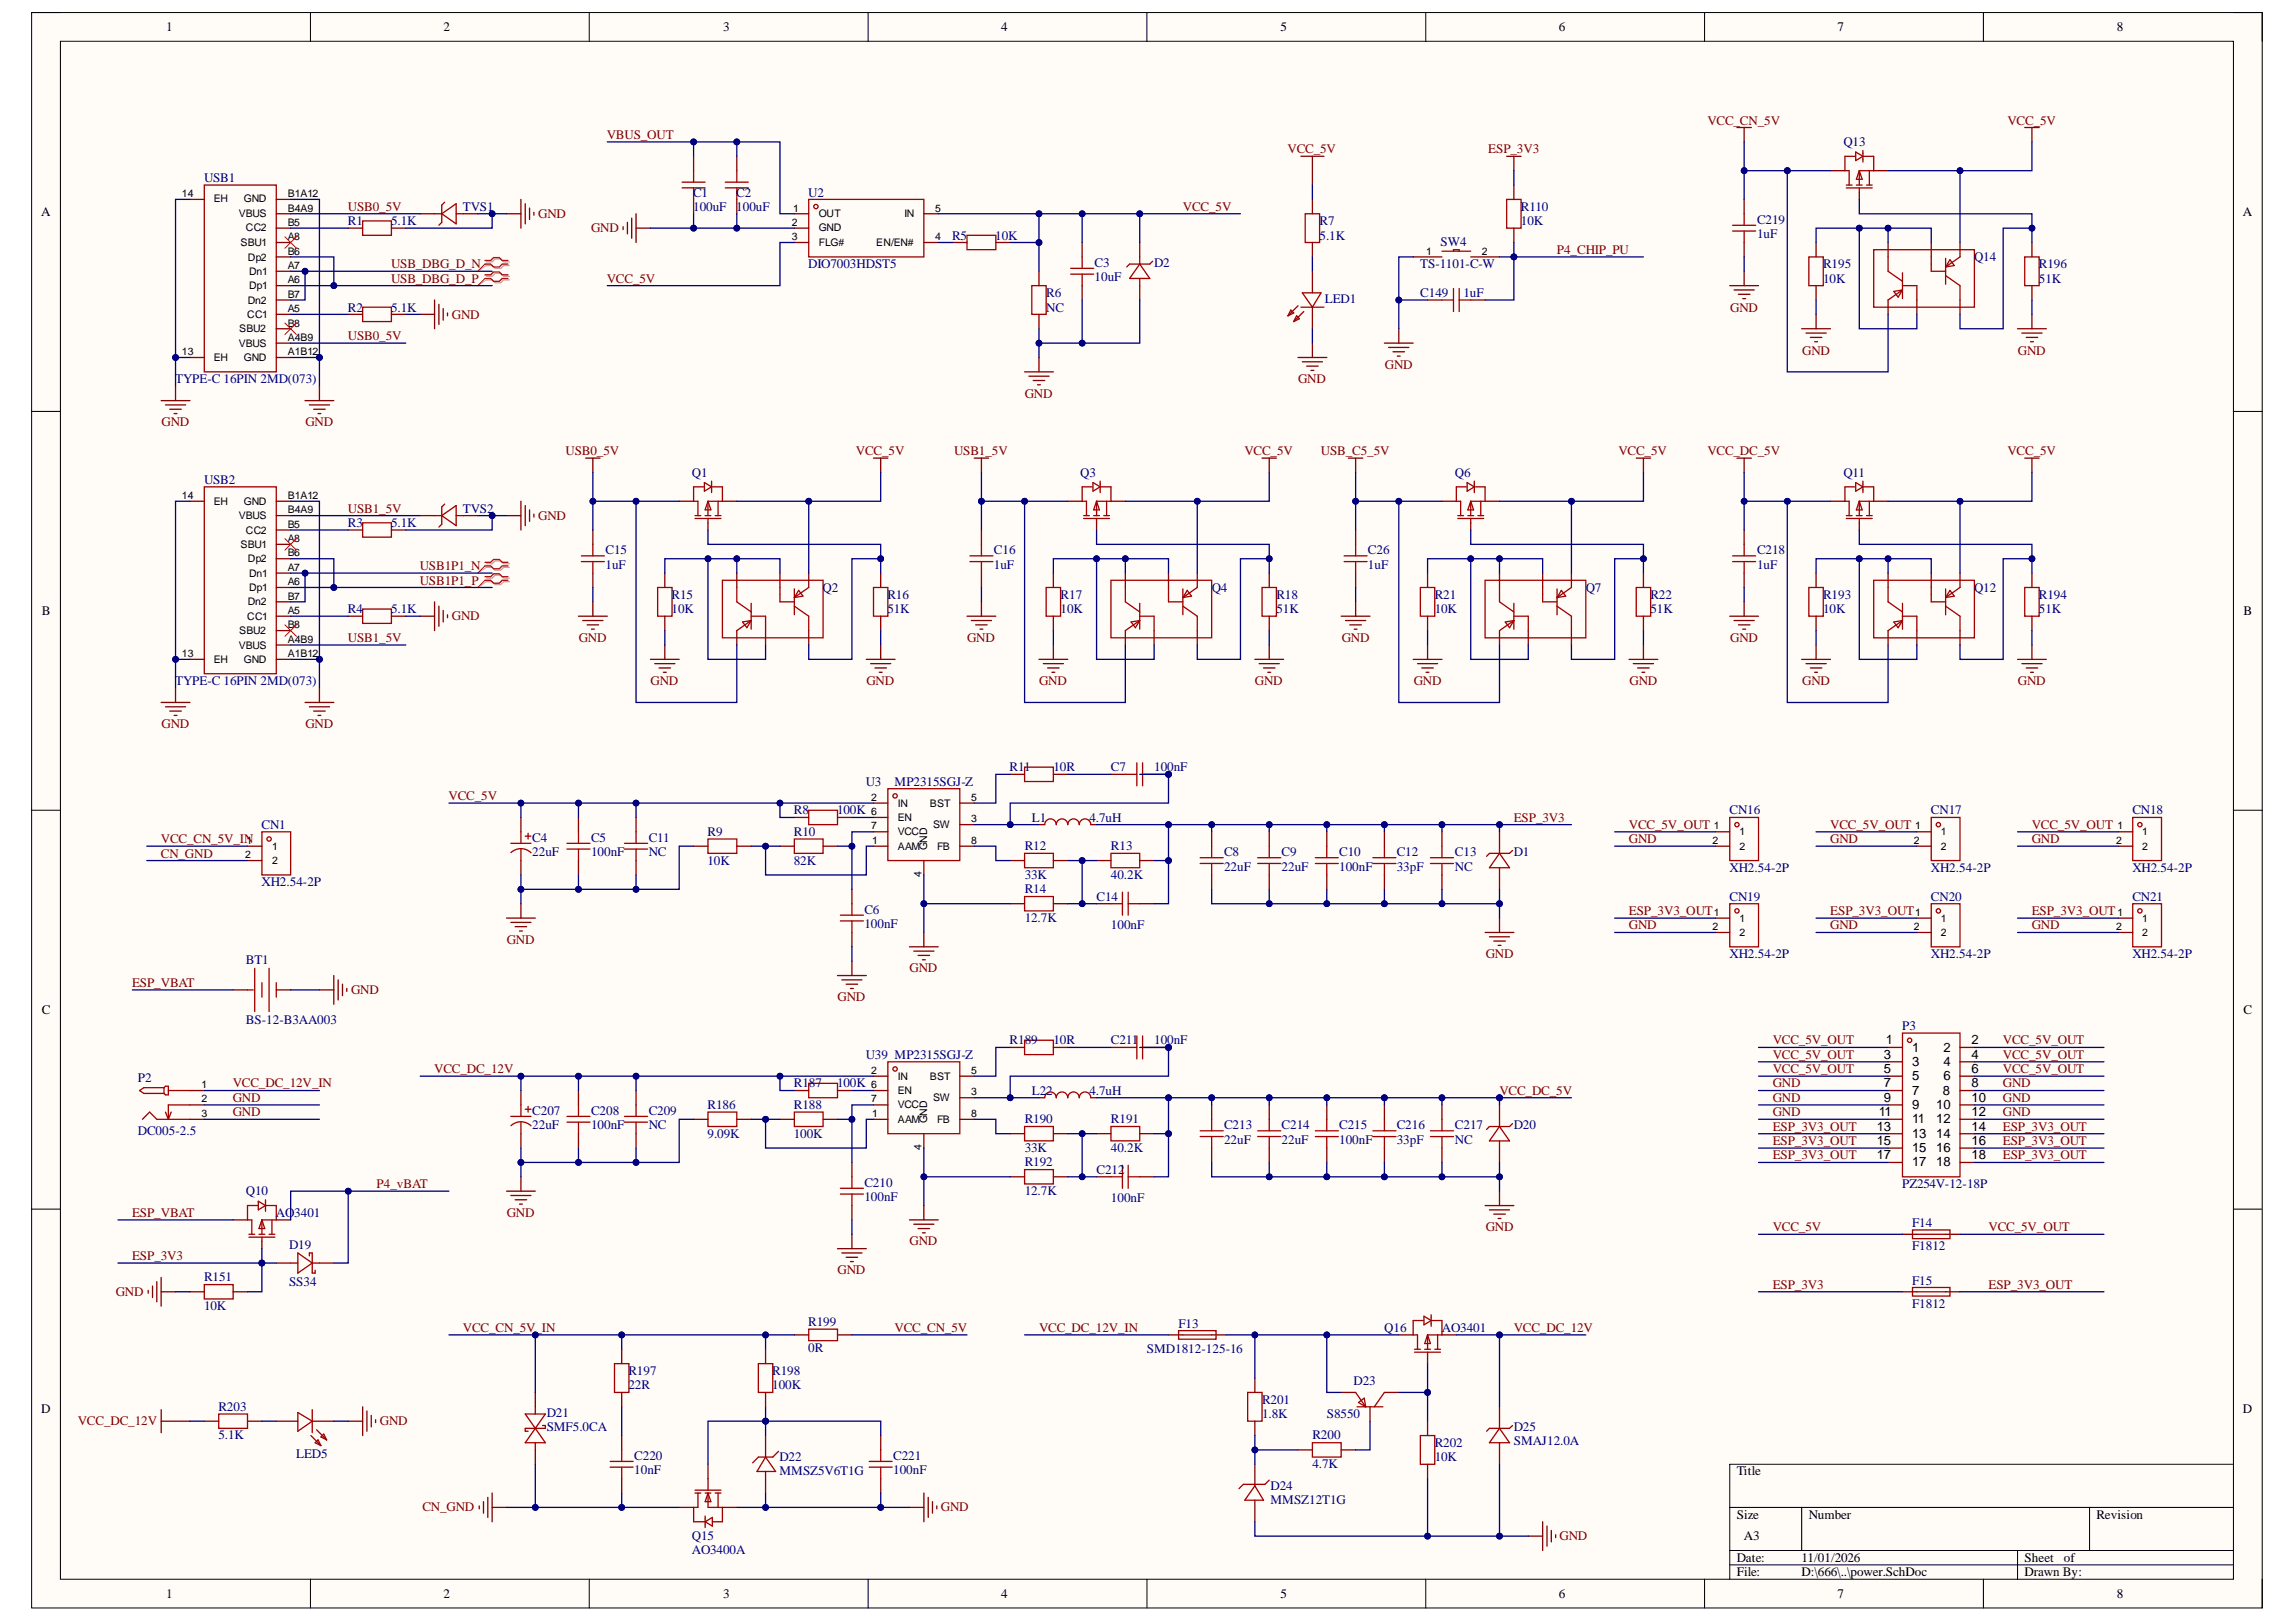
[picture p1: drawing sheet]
<svg xmlns="http://www.w3.org/2000/svg" width="297mm" height="210mm" viewBox="0 0 297 210" stroke-linecap="round" stroke-linejoin="round" font-family="sans-serif">
<defs><g id="words">
<g font-size="1.7">
<text x="21.5" y="4.1">1</text>
<text x="57.4" y="4.1">2</text>
<text x="93.6" y="4.1">3</text>
<text x="129.5" y="4.1">4</text>
<text x="165.6" y="4.1">5</text>
<text x="201.7" y="4.1">6</text>
<text x="237.7" y="4.1">7</text>
<text x="273.8" y="4.1">8</text>
<text x="5.3" y="28">A</text>
<text x="290.2" y="28">A</text>
<text x="5.4" y="79.6">B</text>
<text x="290.3" y="79.6">B</text>
<text x="5.4" y="131.2">C</text>
<text x="290.3" y="131.2">C</text>
<text x="243.7" y="137">3</text>
<text x="244" y="135.1">1</text>
<text x="247.4" y="136.1">1</text>
<text x="247.4" y="137.9">3</text>
<text x="251.4" y="137.9">4</text>
<text x="251.4" y="136.1">2</text>
<text x="255.1" y="137">4</text>
<text x="255.1" y="135.1">2</text>
<text x="243.7" y="138.9">5</text>
<text x="243.7" y="140.7">7</text>
<text x="243.7" y="142.6">9</text>
<text x="247.4" y="139.8">5</text>
<text x="247.4" y="141.7">7</text>
<text x="247.4" y="143.5">9</text>
<text x="250.5" y="143.5">10</text>
<text x="251.3" y="141.7">8</text>
<text x="251.4" y="139.8">6</text>
<text x="255.1" y="142.6">10</text>
<text x="255.1" y="140.7">8</text>
<text x="255.1" y="138.9">6</text>
<text x="242.8" y="146.3">13</text>
<text x="242.8" y="148.2">15</text>
<text x="243" y="144.4">11</text>
<text x="247.4" y="145.4">11</text>
<text x="247.4" y="147.2">13</text>
<text x="247.4" y="149.1">15</text>
<text x="250.5" y="149.1">16</text>
<text x="250.5" y="147.2">14</text>
<text x="250.5" y="145.4">12</text>
<text x="255.1" y="148.2">16</text>
<text x="255.1" y="146.3">14</text>
<text x="255.1" y="144.4">12</text>
<text x="242.8" y="150">17</text>
<text x="247.4" y="151">17</text>
<text x="250.5" y="151">18</text>
<text x="255.1" y="150">18</text>
<text x="5.3" y="182.8">D</text>
<text x="290.2" y="182.8">D</text>
<text x="224.7" y="190.9">Title</text>
<text x="224.7" y="196.5">Size</text>
<text x="234" y="196.5">Number</text>
<text x="271.2" y="196.5">Revision</text>
<text x="224.7" y="202.1">Date:</text>
<text x="224.7" y="203.9">File:</text>
<text x="225.6" y="199.3">A3</text>
<text x="233.1" y="202.1">11/01/2026</text>
<text x="233.1" y="203.9">D:\666\..\power.SchDoc</text>
<text x="261.9" y="202.1">Sheet</text>
<text x="261.9" y="203.9">Drawn By:</text>
<text x="267" y="202.1">of</text>
<text x="21.5" y="206.7">1</text>
<text x="57.4" y="206.7">2</text>
<text x="93.6" y="206.7">3</text>
<text x="129.5" y="206.7">4</text>
<text x="165.6" y="206.7">5</text>
<text x="201.7" y="206.7">6</text>
<text x="237.7" y="206.7">7</text>
<text x="273.8" y="206.7">8</text>
</g>
<g font-size="1.7" fill="#800000">
<text x="220.9" y="16.1">VCC_CN_5V</text>
<text x="259.7" y="16.1">VCC_5V</text>
<text x="78.5" y="18">VBUS_OUT</text>
<text x="166.6" y="19.9">VCC_5V</text>
<text x="192.5" y="19.9">ESP_3V3</text>
<text x="45" y="27.3">USB0_5V</text>
<text x="69.6" y="28.2">GND</text>
<text x="153" y="27.3">VCC_5V</text>
<text x="50.6" y="34.7">USB_DBG_D_N</text>
<text x="76.5" y="30.1">GND</text>
<text x="201.4" y="32.9">P4_CHIP_PU</text>
<text x="50.6" y="36.6">USB_DBG_D_P</text>
<text x="58.5" y="41.2">GND</text>
<text x="78.5" y="36.6">VCC_5V</text>
<text x="223.8" y="40.3">GND</text>
<text x="45" y="44">USB0_5V</text>
<text x="179.2" y="47.8">GND</text>
<text x="233.2" y="45.9">GND</text>
<text x="261.1" y="45.9">GND</text>
<text x="132.6" y="51.5">GND</text>
<text x="167.9" y="49.6">GND</text>
<text x="20.9" y="55.2">GND</text>
<text x="39.5" y="55.2">GND</text>
<text x="73.2" y="58.9">USB0_5V</text>
<text x="110.7" y="58.9">VCC_5V</text>
<text x="123.4" y="58.9">USB1_5V</text>
<text x="161" y="58.9">VCC_5V</text>
<text x="170.9" y="58.9">USB_C5_5V</text>
<text x="209.4" y="58.9">VCC_5V</text>
<text x="220.9" y="58.9">VCC_DC_5V</text>
<text x="259.7" y="58.9">VCC_5V</text>
<text x="45" y="66.3">USB1_5V</text>
<text x="69.6" y="67.3">GND</text>
<text x="54.3" y="73.8">USB1P1_N</text>
<text x="54.3" y="75.6">USB1P1_P</text>
<text x="45" y="83.1">USB1_5V</text>
<text x="58.5" y="80.3">GND</text>
<text x="74.9" y="83.1">GND</text>
<text x="125.1" y="83.1">GND</text>
<text x="173.6" y="83.1">GND</text>
<text x="223.8" y="83.1">GND</text>
<text x="84.2" y="88.7">GND</text>
<text x="112.1" y="88.7">GND</text>
<text x="134.4" y="88.7">GND</text>
<text x="162.3" y="88.7">GND</text>
<text x="182.9" y="88.7">GND</text>
<text x="210.8" y="88.7">GND</text>
<text x="233.2" y="88.7">GND</text>
<text x="261.1" y="88.7">GND</text>
<text x="20.9" y="94.2">GND</text>
<text x="39.5" y="94.2">GND</text>
<text x="58" y="103.5">VCC_5V</text>
<text x="195.8" y="106.3">ESP_3V3</text>
<text x="210.7" y="107.3">VCC_5V_OUT</text>
<text x="236.8" y="107.3">VCC_5V_OUT</text>
<text x="262.8" y="107.3">VCC_5V_OUT</text>
<text x="20.8" y="109.1">VCC_CN_5V_IN</text>
<text x="20.8" y="111">CN_GND</text>
<text x="210.7" y="109.1">GND</text>
<text x="236.8" y="109.1">GND</text>
<text x="262.8" y="109.1">GND</text>
<text x="210.7" y="118.4">ESP_3V3_OUT</text>
<text x="236.8" y="118.4">ESP_3V3_OUT</text>
<text x="262.8" y="118.4">ESP_3V3_OUT</text>
<text x="65.6" y="122.1">GND</text>
<text x="117.7" y="125.8">GND</text>
<text x="192.2" y="124">GND</text>
<text x="210.7" y="120.3">GND</text>
<text x="236.8" y="120.3">GND</text>
<text x="262.8" y="120.3">GND</text>
<text x="17.1" y="127.7">ESP_VBAT</text>
<text x="45.4" y="128.6">GND</text>
<text x="108.4" y="129.6">GND</text>
<text x="229.3" y="135.1">VCC_5V_OUT</text>
<text x="229.3" y="137">VCC_5V_OUT</text>
<text x="259.1" y="135.1">VCC_5V_OUT</text>
<text x="259.1" y="137">VCC_5V_OUT</text>
<text x="30.1" y="142.6">GND</text>
<text x="30.1" y="140.7">VCC_DC_12V_IN</text>
<text x="56.2" y="138.9">VCC_DC_12V</text>
<text x="194" y="141.7">VCC_DC_5V</text>
<text x="229.3" y="138.9">VCC_5V_OUT</text>
<text x="229.3" y="140.7">GND</text>
<text x="229.3" y="142.6">GND</text>
<text x="259.1" y="138.9">VCC_5V_OUT</text>
<text x="259.1" y="140.7">GND</text>
<text x="259.1" y="142.6">GND</text>
<text x="30.1" y="144.4">GND</text>
<text x="229.3" y="144.4">GND</text>
<text x="229.3" y="146.3">ESP_3V3_OUT</text>
<text x="229.3" y="148.2">ESP_3V3_OUT</text>
<text x="259.1" y="144.4">GND</text>
<text x="259.1" y="146.3">ESP_3V3_OUT</text>
<text x="259.1" y="148.2">ESP_3V3_OUT</text>
<text x="48.7" y="153.7">P4_vBAT</text>
<text x="229.3" y="150">ESP_3V3_OUT</text>
<text x="259.1" y="150">ESP_3V3_OUT</text>
<text x="17.1" y="157.5">ESP_VBAT</text>
<text x="65.6" y="157.5">GND</text>
<text x="117.7" y="161.2">GND</text>
<text x="192.2" y="159.3">GND</text>
<text x="229.3" y="159.3">VCC_5V</text>
<text x="257.3" y="159.3">VCC_5V_OUT</text>
<text x="15" y="167.7">GND</text>
<text x="17.1" y="163">ESP_3V3</text>
<text x="108.4" y="164.9">GND</text>
<text x="229.3" y="166.8">ESP_3V3</text>
<text x="257.3" y="166.8">ESP_3V3_OUT</text>
<text x="59.9" y="172.3">VCC_CN_5V_IN</text>
<text x="115.7" y="172.3">VCC_CN_5V</text>
<text x="134.4" y="172.3">VCC_DC_12V_IN</text>
<text x="195.8" y="172.3">VCC_DC_12V</text>
<text x="10.1" y="184.4">VCC_DC_12V</text>
<text x="49.2" y="184.4">GND</text>
<text x="54.7" y="195.6">CN_GND</text>
<text x="121.7" y="195.6">GND</text>
<text x="201.8" y="199.3">GND</text>
</g>
<g font-size="1.7" fill="#000080">
<text x="26.4" y="23.6">USB1</text>
<text x="238.5" y="18.9">Q13</text>
<text x="45" y="29.2">R1</text>
<text x="50.6" y="29.2">5.1K</text>
<text x="59.9" y="27.3">TVS1</text>
<text x="89.7" y="25.4">C1</text>
<text x="89.7" y="27.3">100uF</text>
<text x="95.3" y="25.4">C2</text>
<text x="95.3" y="27.3">100uF</text>
<text x="104.6" y="25.4">U2</text>
<text x="170.7" y="29.2">R7</text>
<text x="196.8" y="27.3">R110</text>
<text x="196.8" y="29.2">10K</text>
<text x="227.3" y="29">C219</text>
<text x="104.6" y="34.7">DIO7003HDST5</text>
<text x="123.2" y="31">R5</text>
<text x="128.8" y="31">10K</text>
<text x="141.6" y="34.6">C3</text>
<text x="149.3" y="34.6">D2</text>
<text x="170.7" y="31">5.1K</text>
<text x="183.7" y="34.7">TS-1101-C-W</text>
<text x="186.4" y="31.8">SW4</text>
<text x="227.3" y="30.8">1uF</text>
<text x="235.9" y="34.7">R195</text>
<text x="255.4" y="33.8">Q14</text>
<text x="263.8" y="34.7">R196</text>
<text x="45" y="40.3">R2</text>
<text x="50.6" y="40.3">5.1K</text>
<text x="135.4" y="38.5">R6</text>
<text x="135.4" y="40.3">NC</text>
<text x="141.6" y="36.4">10uF</text>
<text x="171.4" y="39.2">LED1</text>
<text x="183.7" y="38.5">C149</text>
<text x="189.3" y="38.5">1uF</text>
<text x="235.9" y="36.6">10K</text>
<text x="263.8" y="36.6">51K</text>
<text x="22.7" y="49.6">TYPE-C 16PIN 2MD(073)</text>
<text x="26.4" y="62.6">USB2</text>
<text x="89.5" y="61.7">Q1</text>
<text x="139.8" y="61.7">Q3</text>
<text x="188.2" y="61.7">Q6</text>
<text x="238.5" y="61.7">Q11</text>
<text x="45" y="68.2">R3</text>
<text x="50.6" y="68.2">5.1K</text>
<text x="59.9" y="66.3">TVS2</text>
<text x="78.3" y="71.8">C15</text>
<text x="128.6" y="71.8">C16</text>
<text x="177" y="71.8">C26</text>
<text x="227.3" y="71.8">C218</text>
<text x="78.3" y="73.6">1uF</text>
<text x="86.9" y="77.5">R15</text>
<text x="106.4" y="76.6">Q2</text>
<text x="114.8" y="77.5">R16</text>
<text x="128.6" y="73.6">1uF</text>
<text x="137.2" y="77.5">R17</text>
<text x="156.8" y="76.6">Q4</text>
<text x="165.1" y="77.5">R18</text>
<text x="177" y="73.6">1uF</text>
<text x="185.6" y="77.5">R21</text>
<text x="205.1" y="76.6">Q7</text>
<text x="213.5" y="77.5">R22</text>
<text x="227.3" y="73.6">1uF</text>
<text x="235.9" y="77.5">R193</text>
<text x="255.4" y="76.6">Q12</text>
<text x="263.8" y="77.5">R194</text>
<text x="45" y="79.4">R4</text>
<text x="50.6" y="79.4">5.1K</text>
<text x="86.9" y="79.4">10K</text>
<text x="114.8" y="79.4">51K</text>
<text x="137.2" y="79.4">10K</text>
<text x="165.1" y="79.4">51K</text>
<text x="185.6" y="79.4">10K</text>
<text x="213.5" y="79.4">51K</text>
<text x="235.9" y="79.4">10K</text>
<text x="263.8" y="79.4">51K</text>
<text x="22.7" y="88.7">TYPE-C 16PIN 2MD(073)</text>
<text x="112" y="101.7">U3</text>
<text x="115.7" y="101.7">MP2315SGJ-Z</text>
<text x="130.6" y="99.8">R11</text>
<text x="136.3" y="99.8">10R</text>
<text x="143.7" y="99.8">C7</text>
<text x="149.3" y="99.8">100nF</text>
<text x="33.8" y="107.3">CN1</text>
<text x="102.7" y="105.4">R8</text>
<text x="108.3" y="105.4">100K</text>
<text x="133.5" y="106.3">L1</text>
<text x="140.9" y="106.3">4.7uH</text>
<text x="223.8" y="105.4">CN16</text>
<text x="249.8" y="105.4">CN17</text>
<text x="275.9" y="105.4">CN18</text>
<text x="68.9" y="108.9">C4</text>
<text x="68.9" y="110.8">22uF</text>
<text x="76.5" y="108.9">C5</text>
<text x="76.5" y="110.8">100nF</text>
<text x="83.9" y="108.9">C11</text>
<text x="83.9" y="110.8">NC</text>
<text x="91.5" y="108.2">R9</text>
<text x="91.5" y="111.9">10K</text>
<text x="102.7" y="108.2">R10</text>
<text x="102.7" y="111.9">82K</text>
<text x="132.6" y="110">R12</text>
<text x="132.6" y="113.8">33K</text>
<text x="143.7" y="110">R13</text>
<text x="143.7" y="113.8">40.2K</text>
<text x="158.4" y="110.8">C8</text>
<text x="158.4" y="112.7">22uF</text>
<text x="165.8" y="110.8">C9</text>
<text x="165.8" y="112.7">22uF</text>
<text x="173.3" y="110.8">C10</text>
<text x="173.3" y="112.7">100nF</text>
<text x="180.7" y="110.8">C12</text>
<text x="180.7" y="112.7">33pF</text>
<text x="188.2" y="110.8">C13</text>
<text x="188.2" y="112.7">NC</text>
<text x="195.8" y="110.8">D1</text>
<text x="223.8" y="112.8">XH2.54-2P</text>
<text x="249.8" y="112.8">XH2.54-2P</text>
<text x="275.9" y="112.8">XH2.54-2P</text>
<text x="33.8" y="114.7">XH2.54-2P</text>
<text x="111.8" y="118.2">C6</text>
<text x="132.6" y="115.6">R14</text>
<text x="132.6" y="119.3">12.7K</text>
<text x="141.9" y="116.6">C14</text>
<text x="223.8" y="116.6">CN19</text>
<text x="249.8" y="116.6">CN20</text>
<text x="275.9" y="116.6">CN21</text>
<text x="31.8" y="124.8">BT1</text>
<text x="111.8" y="120.1">100nF</text>
<text x="143.7" y="120.3">100nF</text>
<text x="223.8" y="124">XH2.54-2P</text>
<text x="249.8" y="124">XH2.54-2P</text>
<text x="275.9" y="124">XH2.54-2P</text>
<text x="31.8" y="132.5">BS-12-B3AA003</text>
<text x="112" y="137">U39 MP2315SGJ-Z</text>
<text x="130.6" y="135.1">R189</text>
<text x="136.3" y="135.1">10R</text>
<text x="143.7" y="135.1">C211</text>
<text x="149.3" y="135.1">100nF</text>
<text x="246.1" y="133.3">P3</text>
<text x="17.9" y="140">P2</text>
<text x="91.5" y="143.5">R186</text>
<text x="102.7" y="140.7">R187</text>
<text x="102.7" y="143.5">R188</text>
<text x="108.3" y="140.7">100K</text>
<text x="133.5" y="141.7">L22</text>
<text x="140.9" y="141.7">4.7uH</text>
<text x="17.9" y="146.9">DC005-2.5</text>
<text x="68.9" y="144.3">C207</text>
<text x="68.9" y="146.1">22uF</text>
<text x="76.5" y="144.3">C208</text>
<text x="76.5" y="146.1">100nF</text>
<text x="83.9" y="144.3">C209</text>
<text x="83.9" y="146.1">NC</text>
<text x="91.5" y="147.2">9.09K</text>
<text x="102.7" y="147.2">100K</text>
<text x="132.6" y="145.4">R190</text>
<text x="132.6" y="149.1">33K</text>
<text x="143.7" y="145.4">R191</text>
<text x="143.7" y="149.1">40.2K</text>
<text x="158.4" y="146.1">C213</text>
<text x="158.4" y="148">22uF</text>
<text x="165.8" y="146.1">C214</text>
<text x="165.8" y="148">22uF</text>
<text x="173.3" y="146.1">C215</text>
<text x="173.3" y="148">100nF</text>
<text x="180.7" y="146.1">C216</text>
<text x="180.7" y="148">33pF</text>
<text x="188.2" y="146.1">C217</text>
<text x="188.2" y="148">NC</text>
<text x="195.8" y="146.1">D20</text>
<text x="31.8" y="154.7">Q10</text>
<text x="111.8" y="153.6">C210</text>
<text x="111.8" y="155.4">100nF</text>
<text x="132.6" y="151">R192</text>
<text x="132.6" y="154.7">12.7K</text>
<text x="141.9" y="151.9">C212</text>
<text x="143.7" y="155.6">100nF</text>
<text x="246.1" y="153.7">PZ254V-12-18P</text>
<text x="35.7" y="157.5">AO</text>
<text x="37.4" y="161.6">D19</text>
<text x="38.1" y="157.5">3401</text>
<text x="247.4" y="158.8">F14</text>
<text x="247.4" y="161.8">F1812</text>
<text x="26.4" y="165.8">R151</text>
<text x="37.4" y="166.4">SS34</text>
<text x="247.4" y="166.3">F15</text>
<text x="26.4" y="169.5">10K</text>
<text x="104.6" y="171.6">R199</text>
<text x="152.4" y="171.8">F13</text>
<text x="179.1" y="172.3">Q16</text>
<text x="186.5" y="172.3">AO3401</text>
<text x="247.4" y="169.2">F1812</text>
<text x="81.3" y="177.9">R197</text>
<text x="81.3" y="179.8">22R</text>
<text x="99.9" y="177.9">R198</text>
<text x="99.9" y="179.8">100K</text>
<text x="104.6" y="175">0R</text>
<text x="148.4" y="175.1">SMD1812-125-16</text>
<text x="175.1" y="179.3">D23</text>
<text x="28.3" y="182.6">R203</text>
<text x="70.7" y="183.3">D21</text>
<text x="70.7" y="185.2">SMF5.0CA</text>
<text x="163.3" y="181.6">R201</text>
<text x="163.3" y="183.5">1.8K</text>
<text x="171.6" y="183.5">S8550</text>
<text x="195.8" y="185.2">D25</text>
<text x="28.3" y="186.3">5.1K</text>
<text x="38.3" y="188.7">LED5</text>
<text x="82.1" y="188.9">C220</text>
<text x="82.1" y="190.8">10nF</text>
<text x="100.8" y="189.1">D22</text>
<text x="100.8" y="190.9">MMSZ5V6T1G</text>
<text x="115.6" y="188.9">C221</text>
<text x="115.6" y="190.8">100nF</text>
<text x="169.8" y="186.3">R200</text>
<text x="169.8" y="190">4.7K</text>
<text x="185.6" y="187.2">R202</text>
<text x="185.6" y="189.1">10K</text>
<text x="195.8" y="187">SMAJ12.0A</text>
<text x="164.4" y="192.8">D24</text>
<text x="164.4" y="194.6">MMSZ12T1G</text>
<text x="89.5" y="199.3">Q15</text>
<text x="89.5" y="201.2">AO3400A</text>
</g>
<g font-size="1.4">
<text x="23.5" y="25.5">14</text>
<text x="27.7" y="26.2">EH</text>
<text x="30.9" y="28.1">VBUS</text>
<text x="31.6" y="26.2">GND</text>
<text x="31.8" y="29.9">CC2</text>
<text x="37.2" y="29.2">B5</text>
<text x="37.2" y="27.4">B4A9</text>
<text x="37.2" y="25.5">B1A12</text>
<text x="102.4" y="29.2">2</text>
<text x="102.6" y="27.4">1</text>
<text x="105.9" y="28.1">OUT</text>
<text x="105.9" y="29.9">GND</text>
<text x="117" y="28.1">IN</text>
<text x="121" y="27.4">5</text>
<text x="31.1" y="31.8">SBU1</text>
<text x="32.1" y="33.7">Dp2</text>
<text x="32.2" y="35.6">Dn1</text>
<text x="37.2" y="34.8">A7</text>
<text x="37.2" y="33">B6</text>
<text x="37.2" y="31.1">A8</text>
<text x="102.4" y="31.1">3</text>
<text x="105.9" y="31.8">FLG#</text>
<text x="113.4" y="31.8">EN/EN#</text>
<text x="121" y="31.1">4</text>
<text x="184.5" y="33">1</text>
<text x="191.7" y="33">2</text>
<text x="32" y="41.2">CC1</text>
<text x="32.1" y="39.3">Dn2</text>
<text x="32.2" y="37.4">Dp1</text>
<text x="37.2" y="40.4">A5</text>
<text x="37.2" y="38.5">B7</text>
<text x="37.2" y="36.7">A6</text>
<text x="23.5" y="46">13</text>
<text x="27.7" y="46.7">EH</text>
<text x="30.9" y="44.9">VBUS</text>
<text x="31" y="43">SBU2</text>
<text x="31.6" y="46.7">GND</text>
<text x="37.2" y="46">A1B12</text>
<text x="37.2" y="44.1">A4B9</text>
<text x="37.2" y="42.3">B8</text>
<text x="23.5" y="64.6">14</text>
<text x="27.7" y="65.3">EH</text>
<text x="31.6" y="65.3">GND</text>
<text x="37.2" y="64.6">B1A12</text>
<text x="30.9" y="67.2">VBUS</text>
<text x="31.1" y="70.9">SBU1</text>
<text x="31.8" y="69.1">CC2</text>
<text x="37.2" y="70.1">A8</text>
<text x="37.2" y="68.3">B5</text>
<text x="37.2" y="66.4">B4A9</text>
<text x="32.1" y="72.8">Dp2</text>
<text x="32.2" y="76.5">Dp1</text>
<text x="32.2" y="74.6">Dn1</text>
<text x="37.2" y="77.6">B7</text>
<text x="37.2" y="75.7">A6</text>
<text x="37.2" y="73.9">A7</text>
<text x="37.2" y="72">B6</text>
<text x="30.9" y="83.9">VBUS</text>
<text x="31" y="82.1">SBU2</text>
<text x="32" y="80.2">CC1</text>
<text x="32.1" y="78.3">Dn2</text>
<text x="37.2" y="83.2">A4B9</text>
<text x="37.2" y="81.3">B8</text>
<text x="37.2" y="79.4">A5</text>
<text x="23.5" y="85">13</text>
<text x="27.7" y="85.8">EH</text>
<text x="31.6" y="85.8">GND</text>
<text x="37.2" y="85">A1B12</text>
<text x="112.7" y="103.6">2</text>
<text x="112.7" y="105.5">6</text>
<text x="112.7" y="107.3">7</text>
<text x="116.2" y="104.4">IN</text>
<text x="116.2" y="106.2">EN</text>
<text x="120.3" y="104.4">BST</text>
<text x="120.7" y="107.2">SW</text>
<text x="125.6" y="106.4">3</text>
<text x="125.6" y="103.6">5</text>
<text x="221.7" y="107.3">1</text>
<text x="247.8" y="107.3">1</text>
<text x="273.9" y="107.3">1</text>
<text x="31.7" y="111.1">2</text>
<text x="31.9" y="109.2">1</text>
<text x="35.2" y="110">1</text>
<text x="35.2" y="111.8">2</text>
<text x="112.9" y="109.2">1</text>
<text x="116.2" y="110">AAM</text>
<text x="116.2" y="108.1">VCC</text>
<text x="119.2" y="113.5" transform="rotate(-90 119.2 113.5)">4</text>
<text x="120" y="110" transform="rotate(-90 120 110)">GND</text>
<text x="121.2" y="110">FB</text>
<text x="125.6" y="109.2">8</text>
<text x="221.6" y="109.2">2</text>
<text x="225" y="108.1">1</text>
<text x="225" y="110">2</text>
<text x="247.6" y="109.2">2</text>
<text x="251.1" y="108.1">1</text>
<text x="251.1" y="110">2</text>
<text x="273.8" y="109.2">2</text>
<text x="277.1" y="108.1">1</text>
<text x="277.1" y="110">2</text>
<text x="221.7" y="118.5">1</text>
<text x="225" y="119.3">1</text>
<text x="247.8" y="118.5">1</text>
<text x="251.1" y="119.3">1</text>
<text x="273.9" y="118.5">1</text>
<text x="277.1" y="119.3">1</text>
<text x="221.6" y="120.4">2</text>
<text x="225" y="121.1">2</text>
<text x="247.6" y="120.4">2</text>
<text x="251.1" y="121.1">2</text>
<text x="273.8" y="120.4">2</text>
<text x="277.1" y="121.1">2</text>
<text x="26.1" y="140.8">1</text>
<text x="26.1" y="142.7">2</text>
<text x="112.7" y="139">2</text>
<text x="112.7" y="140.8">6</text>
<text x="112.7" y="142.7">7</text>
<text x="116.2" y="139.7">IN</text>
<text x="116.2" y="141.6">EN</text>
<text x="116.2" y="143.4">VCC</text>
<text x="120.3" y="139.7">BST</text>
<text x="120.7" y="142.5">SW</text>
<text x="125.6" y="141.7">3</text>
<text x="125.6" y="139">5</text>
<text x="26.1" y="144.5">3</text>
<text x="112.9" y="144.5">1</text>
<text x="116.2" y="145.3">AAM</text>
<text x="119.2" y="148.8" transform="rotate(-90 119.2 148.8)">4</text>
<text x="120" y="145.4" transform="rotate(-90 120 145.4)">GND</text>
<text x="121.2" y="145.3">FB</text>
<text x="125.6" y="144.5">8</text>
</g>
</g></defs>
<path d="M4.1 1.6h288.6v206.5h-288.6z" fill-rule="evenodd" fill="#fffcf8"/>
<path d="M4.1 1.6h288.6v206.5h-288.6z" fill="none" stroke="#000" stroke-width=".13"/>
<path d="M7.8 5.3h281.1v199.1h-281.1z" fill-rule="evenodd" fill="#fffcf8"/>
<g fill="none" stroke="#000" stroke-width=".13">
<path d="M4.1 1.6h3.7M7.8 5.3h281.1v199.1h-281.1zM40.2 1.6v3.7M76.2 1.6v3.7M112.3 1.6v3.7M148.4 1.6v3.7M184.5 1.6v3.7M220.5 1.6v3.7M256.6 1.6v3.7M288.9 1.6h3.8v3.7M4.1 53.2h3.7M288.9 53.2h3.8"/>
<path d="M4.1 104.9h3.7M288.9 104.9h3.8M4.1 156.5h3.7M288.9 156.5h3.8M223.8 195.1h65.1M233.1 195.1v5.6M270.3 195.1v5.6M288.9 189.5h-65.1v14.9M40.2 204.4v3.7M76.2 204.4v3.7M112.3 204.4v3.7M148.4 204.4v3.7"/>
<path d="M184.5 204.4v3.7M220.5 204.4v3.7M223.8 200.7h65.1M223.8 202.5h65.1M256.6 204.4v3.7M261 200.7v3.7M292.7 204.4v3.7"/>
</g>
<g fill="none" stroke="#a00000" stroke-width=".17">
<path d="M26.4 23.9h9.3v24.2h-9.3zM46.9 28.6h3.7v1.9h-3.7zM46.9 39.8h3.7v1.8h-3.7zM56.2 27.7h1M57.2 27.7l1.8-1.3v2.6zM57.5 26.2l-.3 .3v2.3l-.4 .4M59 27.7h.9M88.2 24.3h3M88.2 23.6h3M89.7 22.1v1.5M89.7 24.3v1.5M93.8 24.3h3"/>
<path d="M93.8 23.6h3M95.3 22.1v1.5M95.3 24.3v1.5M104.6 25.8h14.9v7.4h-14.9zM125.1 30.5h3.7v1.8h-3.7zM133.5 37h1.8v3.7h-1.8zM138.5 35.5h3M138.5 34.7h3M140 33.2v1.5M140 35.5v1.5M167.9 39.6l-1.3 1.3M168.3 39.8h3"/>
<path d="M168.5 37.9h2.4l-1.1 1.9zM168.9 27.7h1.8v3.7h-1.8zM167 40.1l.4 .4-.8 .4zM167.7 40.9l.4 .3-.7 .4zM168.7 40.3l-1.3 1.3M26.4 63h9.3v24.2h-9.3zM46.9 67.7h3.7v1.8h-3.7zM46.9 78.8h3.7v1.9h-3.7zM56.2 66.7h1M57.2 66.7l1.8-1.3v2.6zM57.5 65.2l-.3 .4v2.2l-.4 .4M59 66.7h.9"/>
<path d="M132.6 99.3h3.7v1.8h-3.7zM66.1 109.1h2.6M66.1 110.3a1.87 1.87 0 0 1 2.6 .1M67.4 107.6v1.5M67.4 109.9v1.5M68 108.2h.7M68.3 107.8v.8M73.4 109.1h2.9M73.4 109.9h2.9M74.8 107.6v1.5M74.8 109.9v1.5M91.6 108.6h3.7v1.8h-3.7z"/>
<path d="M102.8 108.6h3.7v1.8h-3.7zM104.6 104.9h3.7v1.8h-3.7zM108.7 119.2h3M108.7 118.4h3M110.2 116.9v1.5M110.2 119.2v1.5M114.9 102.1h9.3v9.3h-9.3z"/>
<circle cx="105.6" cy="26.7" r=".28"/>
<circle cx="115.8" cy="103" r=".28"/>
</g>
<g fill="none" stroke="#800" stroke-width=".17">
<path d="M24.6 25.8h1.8M35.7 38.8h1.9M35.7 37h1.9M35.7 35.1h1.9M35.7 33.2h1.9M35.7 31.4h1.9M35.7 29.5h1.9M35.7 27.7h1.9M35.7 25.8h1.9M45 29.5h1.9M50.6 29.5h1.9M54.4 27.7h1.8"/>
<path d="M59.9 27.7h1.9M89.7 20.2v1.9M89.7 25.8v1.9M95.3 20.2v1.9M95.3 25.8v1.9M102.8 31.4h1.8M102.8 29.5h1.8M102.8 27.7h1.8M119.5 31.4h1.9M119.5 27.7h1.9M123.2 31.4h1.9M128.8 31.4h1.9"/>
<path d="M134.4 35.1v1.9M140 31.4v1.8M140 37v1.8M169.8 25.8v1.9M169.8 31.4v1.8M169.8 35.1v2.8M169.8 39.8v2.7M24.6 46.3h1.8M35.7 46.3h1.9M35.7 44.4h1.9M35.7 42.5h1.9M35.7 40.7h1.9"/>
<path d="M45 40.7h1.9M50.6 40.7h1.9M134.4 40.7v1.8M24.6 64.9h1.8M35.7 79.7h1.9M35.7 77.9h1.9M35.7 76h1.9M35.7 74.2h1.9M35.7 72.3h1.9M35.7 70.4h1.9M35.7 68.6h1.9M35.7 66.7h1.9"/>
<path d="M35.7 64.9h1.9M45 79.7h1.9M45 68.6h1.9M50.6 79.7h1.9M50.6 68.6h1.9M54.4 66.7h1.8M59.9 66.7h1.9M24.6 85.3h1.8M35.7 85.3h1.9M35.7 83.5h1.9M35.7 81.6h1.9M67.4 105.8v1.8"/>
<path d="M67.4 111.4v1.8M74.8 105.8v1.8M74.8 111.4v1.8M89.7 109.5h1.9M95.3 109.5h1.9M100.9 109.5h1.9M102.8 105.8h1.8M106.5 109.5h1.8M108.3 105.8h1.9M110.2 115.1v1.8M113 109.5h1.9M113 103.9h1.9"/>
<path d="M113 105.8h1.9M113 107.6h1.9M119.5 111.4v1.8M124.2 109.5h1.8M124.2 103.9h1.8M124.2 106.7h1.8M130.7 100.2h1.9M136.3 100.2h1.8M110.2 120.7v1.8"/>
</g>
<g fill="none" stroke="#800000" stroke-width=".17">
<path d="M56.2 38.8v3.7M56.8 39.4v2.6M57.3 39.9v1.5M65.5 27.7h1.9M67.4 25.8v3.7M68 26.4v2.6M68.5 26.9v1.5M69.1 27.5v.3M80.6 29.3v.4M81.2 28.8v1.5M81.7 28.2v2.6M82.3 27.7v3.7"/>
<path d="M82.3 29.5h1.8M168.3 20.2h3M169.8 20.2v3.7M20.8 51.8h3.8M21.4 52.4h2.6M22 53h1.5M22.5 53.5h.4M22.7 50v1.8M39.5 51.8h3.7M40 52.4h2.6M40.6 53h1.5M41.1 53.5h.4"/>
<path d="M41.3 50v1.8M54.4 40.7h1.8M57.9 40.5v.4M132.6 48.1h3.7M133.1 48.7h2.6M133.7 49.2h1.5M134.2 49.8h.4M134.4 46.3v1.8M167.9 46.3h3.7M168.5 46.8h2.6M169 47.4h1.5M169.6 47.9h.4"/>
<path d="M169.8 44.4v1.9M54.4 79.7h1.8M56.2 77.9v3.7M56.8 78.4v2.6M57.3 79v1.5M57.9 79.6v.3M65.5 66.7h1.9M67.4 64.9v3.7M68 65.4v2.6M68.5 66v1.5M69.1 66.5v.4M20.8 90.9h3.8"/>
<path d="M21.4 91.5h2.6M22 92h1.5M22.5 92.6h.4M22.7 89v1.9M39.5 90.9h3.7M40 91.5h2.6M40.6 92h1.5M41.1 92.6h.4M41.3 89v1.9M65.5 118.8h3.8M66.1 119.4h2.6M66.6 119.9h1.5"/>
<path d="M67.4 116.9v1.9M67.2 120.5h.4M108.3 126.2h3.8M108.9 126.8h2.6M109.5 127.4h1.5M110 127.9h.4M110.2 124.4v1.8M117.7 122.5h3.7M118.2 123.1h2.6M118.8 123.6h1.5M119.3 124.2h.4M119.5 120.7v1.8"/>
</g>
<path d="M36.9 30.6l1.4 1.5M38.3 30.6l-1.4 1.5M62.7 34.2l-.9 .9M62.7 36l-.9 1M36.9 41.8l1.4 1.5M38.3 41.8l-1.4 1.5M36.9 69.7l1.4 1.5M38.3 69.7l-1.4 1.5M62.7 73.2l-.9 1M62.7 75.1l-.9 .9M36.9 80.9l1.4 1.4M38.3 80.9l-1.4 1.4" fill="none" stroke="#f00" stroke-width=".13"/>
<path d="M62.9 33.9h.8l.3-.4h.8l.4 .4h.7M62.9 34.4h.8l.3 .3h.8l.4-.3h.7M62.9 35.8h.8l.3-.4h.8l.4 .4h.7M62.9 36.2h.8l.3 .4h.8l.4-.4h.7M62.9 73h.8l.3-.4h.8l.4 .4h.7M62.9 73.4h.8l.3 .4h.8l.4-.4h.7M62.9 74.8h.8l.3-.4h.8l.4 .4h.7M62.9 75.3h.8l.3 .4h.8l.4-.4h.7" fill="none" stroke="#d0a19e" stroke-width=".17"/>
<path d="M62.9 34.4l-1.1 .7M62.9 36.2l-1.1 .8M62.9 73.4l-1.1 .8M62.9 75.3l-1.1 .7" fill="none" stroke="#d0a19e" stroke-width=".13"/>
<path d="M62.7 33.7h.8l.4-.4h.7l.4 .4h.7M62.7 34.2h.8l.4 .3h.7l.4-.3h.7M62.7 35.6h.8l.4-.4h.7l.4 .4h.7M62.7 36h.8l.4 .4h.7l.4-.4h.7M62.7 72.8h.8l.4-.4h.7l.4 .4h.7M62.7 73.2h.8l.4 .4h.7l.4-.4h.7M62.7 74.6h.8l.4-.3h.7l.4 .3h.7M62.7 75.1h.8l.4 .4h.7l.4-.4h.7" fill="none" stroke="#f00" stroke-width=".17"/>
<circle cx="151.2" cy="100.2" r=".37" fill="#000080"/>
<circle cx="151.2" cy="100.2" r=".37" fill="none" stroke="#000080" stroke-width=".13"/>
<path d="M147.1 98.7v3M147.8 98.7v3M147.8 100.2h1.5" fill="none" stroke="#a00000" stroke-width=".17"/>
<path d="M143.7 100.2h1.9M149.3 100.2h1.9" fill="none" stroke="#800" stroke-width=".17"/>
<circle cx="151.2" cy="100.2" r=".37" fill="#000080"/>
<circle cx="151.2" cy="100.2" r=".37" fill="none" stroke="#000080" stroke-width=".13"/>
<g fill="none" stroke="#a00000" stroke-width=".17">
<path d="M147.4 33.2v1M147.4 36v1M147.4 34.2l1.3 1.8h-2.6zM149.1 33.8l-.4 .4h-2.6l-.3 .3M186.5 32.5h3.8M186.5 38.8h1.5M188 32.5v-.2h.8v.2M188 37.3v3M188.8 37.3v3M188.8 38.8h1.5M194.9 25.8h1.9v3.7h-1.9zM75.2 72.7h3"/>
<path d="M75.2 71.9h3M76.7 70.4v1.5M76.7 72.7v1.5M85.1 76h1.8v3.7h-1.8zM89.9 67.1h3.4M89.9 66.7h.8M91 63h-1.3v1.9h.6v1.8M91.1 62.4l1 .6-1 .6zM91.2 66.7h.8M91.6 64.9v1.8M91.6 67.1v.6M91.6 64.9l.4 1.1h-.8z"/>
<path d="M92.1 62.3v1.4M92.2 63h1.3v1.9h-1.9M92.5 66.7h.8M92.9 64.9v1.8M93.5 75.1h13v7.4h-13zM95.3 76v1.9l1.9 1.3M97.2 78.1v3.3M97.2 79.7h1.8v1.9M100.9 76v1.9h1.9M102.8 78.4l1.8 1.3v1.9M102.8 76.2v3.4M103.3 76.4l.6 .7-1.1 .2z"/>
<path d="M104.6 76l-1.8 1.3M113 76h1.9v3.7h-1.9zM125.5 72.7h3M125.5 71.9h3M127 70.4v1.5M127 72.7v1.5M135.3 76h1.9v3.7h-1.9zM140.2 67.1h3.3M140.2 66.7h.7M141.3 63h-1.3v1.9h.6v1.8M141.4 62.4l.9 .6-.9 .6zM141.5 66.7h.7"/>
<path d="M141.9 64.9l.3 1.1h-.7zM141.9 64.9v1.8M141.9 67.1v.6M142.3 62.3v1.4M142.4 63h1.3v1.9h-1.8M142.8 66.7h.7M143.2 64.9v1.8M143.7 75.1h13.1v7.4h-13.1zM145.6 76v1.9l1.8 1.3M147.4 78.1v3.3M147.4 79.7h1.9v1.9M151.2 76v1.9h1.8"/>
<path d="M153 78.4l1.9 1.3v1.9M153 76.2v3.4M153.6 76.4l.6 .7-1.2 .2zM154.9 76l-1.9 1.3M163.3 76h1.8v3.7h-1.8zM173.9 72.7h3M173.9 71.9h3M175.4 70.4v1.5M175.4 72.7v1.5M183.8 76h1.8v3.7h-1.8zM188.6 67.1h3.3M188.6 66.7h.7"/>
<path d="M189.7 63h-1.3v1.9h.6v1.8M189.8 62.4l.9 .6-.9 .6zM189.9 66.7h.7M190.3 64.9l.3 1.1h-.7zM190.3 64.9v1.8M190.3 67.1v.6M190.7 62.3v1.4M190.8 63h1.3v1.9h-1.8M191.2 66.7h.7M191.6 64.9v1.8M192.1 75.1h13.1v7.4h-13.1zM194 76v1.9l1.9 1.3"/>
<path d="M195.9 79.7h1.8v1.9M195.9 78.1v3.3M199.6 76v1.9h1.8M201.4 78.4l1.9 1.3v1.9M201.4 76.2v3.4M202 76.4l.6 .7-1.2 .2zM203.3 76l-1.9 1.3M211.7 76h1.8v3.7h-1.8zM96.1 80.5l1.1-.2-.6 .9zM97.2 80.3l-1.9 1.3M146.3 80.5l1.1-.2-.5 .9zM147.4 80.3l-1.8 1.3"/>
<path d="M194.7 80.5l1.2-.2-.6 .9zM195.9 80.3l-1.9 1.3M33.9 107.6h3.7v5.6h-3.7zM80.8 109.9h3M80.8 109.1h3M82.3 107.6v1.5M82.3 109.9v1.5M132.6 110.4h3.7v1.9h-3.7zM132.6 116h3.7v1.9h-3.7zM135.2 106.7a.75 .75 0 0 1 .7-.7 .75 .75 0 0 1 .8 .7M136.7 106.7a.74 .74 0 0 1 .7-.7 .74 .74 0 0 1 .7 .7M138.1 106.7a.75 .75 0 0 1 .8-.7 .75 .75 0 0 1 .7 .7"/>
<path d="M139.6 106.7a.75 .75 0 0 1 .8-.7 .75 .75 0 0 1 .7 .7M143.7 110.4h3.7v1.9h-3.7zM143.7 116.9h1.5M145.2 115.5v2.9M145.6 100.2h1.5M146 116.9h1.4M146 115.5v2.9M155.3 111.7h2.9M155.3 111h2.9M156.8 109.5v1.5M156.8 111.7v1.5M162.7 111.7h3"/>
<path d="M162.7 111h3M164.2 109.5v1.5M164.2 111.7v1.5M170.2 111.7h2.9M170.2 111h2.9M171.6 109.5v1.5M171.6 111.7v1.5M177.6 111.7h3M177.6 111h3M179.1 109.5v1.5M179.1 111.7v1.5M185.1 111.7h2.9"/>
<path d="M185.1 111h2.9M186.5 109.5v1.5M186.5 111.7v1.5M194 109.5v.9M194 112.3v.9M194 110.4l1.3 1.9h-2.6zM195.7 110.1l-.4 .3h-2.6l-.4 .4M32 128.1h.8M33 125.3v5.6M33.9 127.2v1.8M34.8 125.3v5.6M35.7 127.2v1.8"/>
<path d="M114.9 137.4h9.3v9.3h-9.3zM132.6 134.6h3.7v1.9h-3.7zM18.4 144.9l1-1 .9 1h4.3M21.2 140.8v.7M21.2 140.8h-2.6l-.5 .3 .5 .4h2.6M21.2 140.8l.2-.2h.4v1.1h-.4l-.2-.2M21.4 143.9l.4 1M21.8 141.1h2.8M22.1 143.9l-.3 1M24.6 143h-2.8v1.9M32.2 159.7h.8M33.3 156h-1.3v1.9h.6v1.8"/>
<path d="M33.4 155.5l.9 .5-.9 .6zM33.5 159.7h.8M33.9 157.9v1.8M33.9 157.9l.4 1.1h-.8zM34.3 155.3v1.5M34.4 156h1.3v1.9h-1.8M34.8 159.7h.8M35.2 157.9v1.8M66.1 144.5h2.6M66.1 145.7a1.87 1.87 0 0 1 2.6 0M67.4 143v1.5M67.4 145.2v1.5"/>
<path d="M68 143.5h.7M68.3 143.2v.7M73.4 144.5h2.9M73.4 145.2h2.9M74.8 143v1.5M74.8 145.2v1.5M91.6 143.9h3.7v1.9h-3.7zM102.8 143.9h3.7v1.9h-3.7zM104.6 140.2h3.7v1.9h-3.7zM108.7 154.5h3M108.7 153.8h3M110.2 152.3v1.5"/>
<path d="M110.2 154.5v1.5M26.4 166.2h3.8v1.9h-3.8zM32.2 160.1h3.4M33.9 160.1v.6M37.6 163.5h.9M38.5 162.1l1.9 1.4-1.9 1.3zM40 162.5v-.4h.4v2.7h.4v-.4M40.4 163.5h.9"/>
<circle cx="34.8" cy="108.6" r=".28"/>
<circle cx="115.8" cy="138.3" r=".28"/>
</g>
<g fill="none" stroke="#800" stroke-width=".17">
<path d="M147.4 31.4v1.8M147.4 37v1.8M182.8 33.2h3.7M184.7 38.8h1.8M190.3 33.2h3.7M190.3 38.8h1.8M195.9 23.9v1.9M195.9 29.5v1.9M76.7 68.6v1.8M76.7 74.2v1.8M86 74.2v1.8M86 79.7v1.9"/>
<path d="M87.9 64.9h1.8M91.6 67.7v.9M93.5 64.9h1.8M95.3 74.2v1.8M100.9 74.2v1.8M104.6 74.2v1.8M113.9 74.2v1.8M113.9 79.7v1.9M127 68.6v1.8M127 74.2v1.8M136.3 74.2v1.8M136.3 79.7v1.9"/>
<path d="M138.1 64.9h1.9M141.9 67.7v.9M143.7 64.9h1.9M145.6 74.2v1.8M151.2 74.2v1.8M154.9 74.2v1.8M164.2 74.2v1.8M164.2 79.7v1.9M175.4 68.6v1.8M175.4 74.2v1.8M184.7 74.2v1.8M184.7 79.7v1.9"/>
<path d="M186.5 64.9h1.9M190.3 67.7v.9M192.1 64.9h1.9M194 74.2v1.8M199.6 74.2v1.8M203.3 74.2v1.8M212.6 74.2v1.8M212.6 79.7v1.9M95.3 81.6v1.9M99 81.6v1.9M104.6 81.6v1.9M145.6 81.6v1.9"/>
<path d="M149.3 81.6v1.9M154.9 81.6v1.9M194 81.6v1.9M197.7 81.6v1.9M203.3 81.6v1.9M32 111.4h1.9M32 109.5h1.9M82.3 105.8v1.8M82.3 111.4v1.8M130.7 111.4h1.9M130.7 116.9h1.9M134.4 106.7h.8"/>
<path d="M136.3 111.4h1.8M136.3 116.9h1.8M141.1 106.7h.8M141.9 111.4h1.8M141.9 116.9h1.8M147.4 111.4h1.9M147.4 116.9h1.9M156.8 107.6v1.9M156.8 113.2v1.9M164.2 107.6v1.9M164.2 113.2v1.9M171.6 107.6v1.9"/>
<path d="M171.6 113.2v1.9M179.1 107.6v1.9M179.1 113.2v1.9M186.5 107.6v1.9M186.5 113.2v1.9M194 107.6v1.9M194 113.2v1.9M30.2 128.1h1.8M35.7 128.1h1.9M113 139.3h1.9M124.2 139.3h1.8M130.7 135.5h1.9"/>
<path d="M136.3 135.5h1.8M24.6 141.1h1.8M24.6 143h1.8M24.6 144.9h1.8M30.2 157.9h1.8M35.7 157.9h1.9M67.4 141.1v1.9M67.4 146.7v1.9M74.8 141.1v1.9M74.8 146.7v1.9M89.7 144.9h1.9M95.3 144.9h1.9"/>
<path d="M100.9 144.9h1.9M102.8 141.1h1.8M106.5 144.9h1.8M108.3 141.1h1.9M110.2 150.4v1.9M110.2 156v1.9M113 141.1h1.9M113 143h1.9M113 144.9h1.9M119.5 146.7v1.9M124.2 144.9h1.8M124.2 142.1h1.8"/>
<path d="M24.6 167.2h1.8M30.2 167.2h1.8M33.9 160.7v.9M35.7 163.5h1.9M41.3 163.5h1.9"/>
</g>
<g fill="none" stroke="#800000" stroke-width=".17">
<path d="M194.9 20.2h1.9M195.9 20.2v1.9M75.8 59.3h1.8M76.7 59.3v1.8M113 59.3h1.9M113.9 59.3v1.8M126 59.3h1.9M127 59.3v1.8M163.3 59.3h1.8M164.2 59.3v1.8M174.5 59.3h1.8M175.4 59.3v1.8"/>
<path d="M179.1 44.4h3.7M179.7 45h2.6M180.2 45.5h1.5M180.8 46.1h.3M181 42.5v1.9M211.7 59.3h1.8M212.6 59.3v1.8M74.8 79.7h3.8M76.7 77.9v1.8M125.1 79.7h3.7M127 77.9v1.8M173.5 79.7h3.7"/>
<path d="M175.4 77.9v1.8M75.4 80.3h2.6M76 80.9h1.4M76.5 81.4h.4M84.1 85.3h3.8M84.7 85.9h2.6M85.3 86.4h1.5M85.8 87h.4M86 83.5v1.8M112.1 85.3h3.7M112.6 85.9h2.6M113.2 86.4h1.5"/>
<path d="M113.8 87h.3M113.9 83.5v1.8M125.7 80.3h2.6M126.2 80.9h1.5M126.8 81.4h.4M134.4 85.3h3.7M135 85.9h2.6M135.5 86.4h1.5M136.1 87h.4M136.3 83.5v1.8M162.3 85.3h3.8M162.9 85.9h2.6"/>
<path d="M163.5 86.4h1.4M164 87h.4M164.2 83.5v1.8M174.1 80.3h2.6M174.6 80.9h1.5M175.2 81.4h.4M182.8 85.3h3.7M183.4 85.9h2.6M183.9 86.4h1.5M184.5 87h.4M184.7 83.5v1.8M210.8 85.3h3.7"/>
<path d="M211.3 85.9h2.6M211.9 86.4h1.5M212.4 87h.4M212.6 83.5v1.8M194 118.8v1.9M41.3 128.1h1.9M43.2 126.2v3.8M43.7 126.8v2.6M44.3 127.4v1.4M44.9 127.9v.4M192.1 120.7h3.8M192.7 121.2h2.6"/>
<path d="M193.3 121.8h1.4M193.8 122.3h.4M65.5 154.1h3.8M66.1 154.7h2.6M66.6 155.3h1.5M67.2 155.8h.4M67.4 152.3v1.8M110.2 159.7v1.9M117.7 157.9h3.7M118.2 158.4h2.6M118.8 159h1.5M119.3 159.5h.4"/>
<path d="M119.5 156v1.9M19.2 167v.4M19.7 166.4v1.5M20.3 165.9v2.6M20.8 165.3v3.7M20.8 167.2h1.9M108.3 161.6h3.8M108.9 162.1h2.6M109.5 162.7h1.5M110 163.3h.4"/>
</g>
<circle cx="151.2" cy="135.5" r=".37" fill="#000080"/>
<circle cx="151.2" cy="135.5" r=".37" fill="none" stroke="#000080" stroke-width=".13"/>
<path d="M147.1 134.1v2.9M147.8 135.5h1.5M147.8 134.1v2.9" fill="none" stroke="#a00000" stroke-width=".17"/>
<path d="M143.7 135.5h1.9M149.3 135.5h1.9" fill="none" stroke="#800" stroke-width=".17"/>
<circle cx="151.2" cy="135.5" r=".37" fill="#000080"/>
<circle cx="151.2" cy="135.5" r=".37" fill="none" stroke="#000080" stroke-width=".13"/>
<g fill="none" stroke="#a00000" stroke-width=".17">
<path d="M145.6 135.5h1.5M80.8 145.2h3M80.8 144.5h3M82.3 143v1.5M82.3 145.2v1.5M135.2 142.1a.75 .75 0 0 1 .7-.8 .75 .75 0 0 1 .8 .8 .74 .74 0 0 1 .7-.8 .74 .74 0 0 1 .7 .8 .75 .75 0 0 1 .8-.8 .75 .75 0 0 1 .7 .8 .75 .75 0 0 1 .8-.8 .75 .75 0 0 1 .7 .8M155.3 147.1h2.9M155.3 146.3h2.9M156.8 144.9v1.4M156.8 147.1v1.5M162.7 147.1h3M162.7 146.3h3"/>
<path d="M164.2 144.9v1.4M164.2 147.1v1.5M170.2 146.3h2.9M170.2 147.1h2.9M171.6 144.9v1.4M171.6 147.1v1.5M177.6 146.3h3M177.6 147.1h3M179.1 144.8v1.5M179.1 147.1v1.5M185.1 146.3h2.9M185.1 147.1h2.9"/>
<path d="M186.5 144.8v1.5M186.5 147.1v1.5"/>
</g>
<g fill="none" stroke="#800" stroke-width=".17">
<path d="M82.3 141.1v1.9M82.3 146.7v1.9M134.4 142.1h.8M141.1 142.1h.8M156.8 143v1.9M156.8 148.6v1.8M164.2 143v1.9M164.2 148.6v1.8M171.6 143v1.9M171.6 148.6v1.8M179.1 143v1.8M179.1 148.6v1.8"/>
<path d="M186.5 143v1.8M186.5 148.6v1.8"/>
</g>
<path d="M192.1 156h3.8M192.7 156.6h2.6M193.3 157.1h1.4M193.8 157.7h.4M194 154.2v1.8" fill="none" stroke="#800000" stroke-width=".17"/>
<circle cx="194" cy="142.1" r=".37" fill="#000080"/>
<circle cx="194" cy="142.1" r=".37" fill="none" stroke="#000080" stroke-width=".13"/>
<g fill="none" stroke="#a00000" stroke-width=".17">
<path d="M240.1 19.7l.9 .5-.9 .6zM241 19.5v1.5M224.2 29.9h2.9M224.2 29.2h2.9M225.6 27.7v1.5M225.6 29.9v1.5M234 33.2h1.9v3.8h-1.9zM238.9 24.3h3.3M238.9 23.9h.7M240 20.2h-1.3v1.9h.5v1.8M240.2 23.9h.7M240.5 22.1v1.8"/>
<path d="M240.5 24.3v.6M240.5 22.1l.4 1.1h-.7zM241.1 20.2h1.3v1.9h-1.9M241.5 23.9h.7M241.8 22.1v1.8M242.4 32.3h13v7.5h-13zM244.3 33.2v1.9l1.8 1.3M245 37.7l1.1-.2-.5 1zM246.1 35.3v3.3M246.1 37h1.9v1.8M246.1 37.5l-1.8 1.3M249.8 33.2v1.9h1.9"/>
<path d="M251.7 33.4v3.4M251.7 35.7l1.9 1.3v1.8M252.3 33.6l.5 .8-1.1 .1zM253.6 33.2l-1.9 1.3M261.9 33.2h1.9v3.8h-1.9zM224.2 72.7h2.9M224.2 71.9h2.9M225.6 70.4v1.5M225.6 72.7v1.5M234 76h1.9v3.7h-1.9zM238.9 67.1h3.3M238.9 66.7h.7"/>
<path d="M240 63h-1.3v1.9h.5v1.8M240.1 62.4l.9 .6-.9 .6zM240.2 66.7h.7M240.5 64.9v1.8M240.5 67.1v.6M240.5 64.9l.4 1.1h-.7zM241 62.3v1.4M241.1 63h1.3v1.9h-1.9M241.5 66.7h.7M241.8 64.9v1.8M242.4 75.1h13v7.4h-13zM244.3 76v1.9l1.8 1.3"/>
<path d="M246.1 78.1v3.3M246.1 79.7h1.9v1.9M249.8 76v1.9h1.9M251.7 78.4l1.9 1.3v1.9M251.7 76.2v3.4M252.3 76.4l.5 .7-1.1 .2zM253.6 76l-1.9 1.3M261.9 76h1.9v3.7h-1.9zM245 80.5l1.1-.2-.5 .9zM246.1 80.3l-1.8 1.3M223.8 105.8h3.7v5.6h-3.7zM223.8 117h3.7v5.5h-3.7z"/>
<path d="M249.8 105.8h3.8v5.6h-3.8zM249.8 117h3.8v5.5h-3.8zM275.9 105.8h3.7v5.6h-3.7zM275.9 117h3.7v5.5h-3.7zM246.1 133.7h7.5v18.6h-7.5zM132.6 145.8h3.7v1.8h-3.7zM132.6 151.4h3.7v1.8h-3.7zM143.7 145.8h3.7v1.8h-3.7zM143.7 152.3h1.5M145.2 150.8v3M146 152.3h1.4M146 150.8v3"/>
<path d="M194 144.8v1M194 147.6v1M194 145.8l1.3 1.8h-2.6zM195.7 145.4l-.4 .4h-2.6l-.4 .4M247.4 159.2h4.9v1.1h-4.9zM248 159.7h3.7M79.5 176.5h1.9v3.7h-1.9zM98.1 176.5h1.9v3.7h-1.9zM104.6 172h3.7v1.5h-3.7zM152.5 172.2h4.8v1.1h-4.8zM153 172.7h3.8M183 175h3.4"/>
<path d="M183 174.6h.8M184.1 170.9h-1.3v1.8h.6v1.9M184.2 170.3l1 .6-1 .5zM184.3 174.6h.8M184.7 172.7v1.9M184.7 175v.5M184.7 172.7l.4 1.2h-.8zM185.2 170.1v1.5M185.2 170.9h1.3v1.8h-1.8M185.6 174.6h.8M186 172.7v1.9M247.4 166.6h4.9v1.1h-4.9z"/>
<path d="M248 167.2h3.7M28.3 183h3.7v1.8h-3.7zM38.5 182.8l1.9 1.1-1.9 1.3zM40.2 185.8l1.3 1.3M40.4 182.4v3M40.8 186.7l.3-.4 .4 .8zM41 185l1.3 1.3M41.5 186l.4-.4 .4 .7zM68 183l2.6 3.7h-2.6l2.6-3.7zM69.3 182.1v.9M69.3 186.7v.9M70.2 184.5h.4v.3h-2.6v.4h.3"/>
<path d="M78.9 189.9h3M78.9 189.1h3M80.4 187.6v1.5M80.4 189.9v1.5M89.9 192.8h3.4M89.9 193.2h.8M90.3 193.2v1.9h-.6v1.8h1.5M91.2 196.9l1-.5v1.1zM91.2 193.2h.8M91.2 196.2v1.5M91.6 193.2l.4 1.1h-.8zM91.6 193.2v1.9h1.9v1.8h-1.3"/>
<path d="M91.6 191.4v1.4M92.5 193.2h.8M92.9 193.2v1.9M99 188.6l1.3 1.8h-2.4zM100.7 187.8l-.7 .8h-1.9l-.7 .7M112.5 189.9h2.9M112.5 189.1h2.9M113.9 187.6v1.5M113.9 189.9v1.5M161.4 180.2h1.9v3.7h-1.9zM162.3 192.3l1.2 1.8h-2.5zM164.2 191.5l-.6 .6h-2.7l-.6 .6"/>
<path d="M169.8 186.7h3.7v1.9h-3.7zM175.4 180.2l1.3 1.9M175.6 182.1h3.3M175.8 181.5l.7-.6 .2 1.2zM179.1 180.2l-1.3 1.9M183.8 185.8h1.8v3.7h-1.8zM194 183.9v.9M194 186.7v.9M194 184.8l1.3 1.9h-2.6zM195.7 184.5l-.4 .3h-2.6l-.4 .4"/>
<circle cx="224.7" cy="106.7" r=".28"/>
<circle cx="224.7" cy="117.9" r=".28"/>
<circle cx="250.8" cy="106.7" r=".28"/>
<circle cx="250.8" cy="117.9" r=".28"/>
<circle cx="276.8" cy="106.7" r=".28"/>
<circle cx="276.8" cy="117.9" r=".28"/>
<circle cx="247.1" cy="134.6" r=".28"/>
</g>
<g fill="none" stroke="#800" stroke-width=".17">
<path d="M225.6 25.8v1.9M225.6 31.4v1.8M234.9 31.4v1.8M234.9 37v1.8M236.8 22.1h1.9M240.5 24.9v.9M242.4 22.1h1.9M244.3 31.4v1.8M244.3 38.8v1.9M248 38.8v1.9M249.8 31.4v1.8M253.6 31.4v1.8"/>
<path d="M253.6 38.8v1.9M262.9 31.4v1.8M262.9 37v1.8M225.6 68.6v1.8M225.6 74.2v1.8M234.9 74.2v1.8M234.9 79.7v1.9M236.8 64.9h1.9M240.5 67.7v.9M242.4 64.9h1.9M244.3 74.2v1.8M249.8 74.2v1.8"/>
<path d="M253.6 74.2v1.8M262.9 74.2v1.8M262.9 79.7v1.9M244.3 81.6v1.9M248 81.6v1.9M253.6 81.6v1.9M221.9 107.6h1.9M221.9 109.5h1.9M221.9 118.8h1.9M248 107.6h1.8M248 109.5h1.8M248 118.8h1.8"/>
<path d="M274.1 107.6h1.8M274.1 109.5h1.8M274.1 118.8h1.8M221.9 120.7h1.9M244.3 135.5h1.8M244.3 137.4h1.8M244.3 139.3h1.8M248 120.7h1.8M253.6 135.5h1.8M253.6 137.4h1.8M253.6 139.3h1.8M274.1 120.7h1.8"/>
<path d="M130.7 146.7h1.9M130.7 152.3h1.9M136.3 146.7h1.8M136.3 152.3h1.8M141.9 146.7h1.8M141.9 152.3h1.8M147.4 146.7h1.9M147.4 152.3h1.9M194 143v1.8M194 148.6v1.8M244.3 146.7h1.8M244.3 150.4h1.8"/>
<path d="M244.3 148.6h1.8M244.3 141.1h1.8M244.3 144.8h1.8M244.3 143h1.8M246.1 159.7h1.9M251.7 159.7h1.9M253.6 146.7h1.8M253.6 150.4h1.8M253.6 148.6h1.8M253.6 141.1h1.8M253.6 144.8h1.8M253.6 143h1.8"/>
<path d="M80.4 174.6v1.9M99 174.6v1.9M102.8 172.7h1.8M108.3 172.7h1.9M151.2 172.7h1.8M156.8 172.7h1.8M162.3 178.3v1.9M181 172.7h1.8M184.7 175.5v1M186.5 172.7h1.9M246.1 167.2h1.9M251.7 167.2h1.9"/>
<path d="M26.4 183.9h1.9M32 183.9h1.9M35.7 183.9h2.8M40.4 183.9h2.8M69.3 180.2v1.9M69.3 187.6v1.9M80.4 180.2v1.9M80.4 185.8v1.8M80.4 191.4v1.8M87.9 195.1h1.8M91.6 189.5v1.9M93.5 195.1h1.8"/>
<path d="M99 180.2v1.9M99 185.8v2.8M99 190.4v2.8M113.9 185.8v1.8M113.9 191.4v1.8M162.3 183.9v1.9M162.3 189.5v2.8M162.3 194.1v2.8M167.9 187.6h1.9M173.5 180.2h1.9M173.5 187.6h1.9M177.2 182.1v1.8"/>
<path d="M179.1 180.2h1.9M184.7 183.9v1.9M184.7 189.5v1.9M194 182.1v1.8M194 187.6v1.9"/>
</g>
<g fill="none" stroke="#800000" stroke-width=".17">
<path d="M224.7 16.5h1.9M225.6 16.5v1.9M261.9 16.5h1.9M262.9 16.5v1.9M223.8 37h3.7M224.3 37.5h2.6M224.9 38.1h1.5M225.5 38.6h.3M225.6 35.1v1.9M224.7 59.3h1.9M225.6 59.3v1.8M233.1 42.5h3.7"/>
<path d="M233.6 43.1h2.7M234.2 43.7h1.5M234.8 44.2h.3M234.9 40.7v1.8M261 42.5h3.7M261.6 43.1h2.6M261.9 59.3h1.9M262.1 43.7h1.5M262.7 44.2h.4M262.9 40.7v1.8M262.9 59.3v1.8M223.8 79.7h3.7"/>
<path d="M225.6 77.9v1.8M224.3 80.3h2.6M224.9 80.9h1.5M225.5 81.4h.3M233.1 85.3h3.7M233.6 85.9h2.7M234.2 86.4h1.5M234.8 87h.3M234.9 83.5v1.8M261 85.3h3.7M261.6 85.9h2.6M262.1 86.4h1.5"/>
<path d="M262.7 87h.4M262.9 83.5v1.8M20.9 183.9h3.7M20.9 182.4v3M45 183.9h1.9M46.9 182.1v3.7M47.5 182.6v2.6M48 183.2v1.5M48.6 183.7v.4M62 194.9v.4M62.5 194.3v1.5M63.1 193.8v2.6"/>
<path d="M63.7 193.2v3.7M63.7 195.1h1.8M117.7 195.1h1.8M119.5 193.2v3.7M120.1 193.8v2.6M120.6 194.3v1.5M121.2 194.9v.4M197.7 198.8h1.9M199.6 196.9v3.8M200.1 197.5v2.6M200.7 198.1v1.4M201.3 198.6v.4"/>
</g>
<path d="M24.6 25.8h-1.9v24.2" fill="none" stroke="#000080" stroke-width=".17"/>
<circle cx="22.7" cy="46.3" r=".37" fill="#000080"/>
<circle cx="22.7" cy="46.3" r=".37" fill="none" stroke="#000080" stroke-width=".13"/>
<path d="M22.7 46.3h1.9" fill="none" stroke="#000080" stroke-width=".17"/>
<circle cx="22.7" cy="46.3" r=".37" fill="#000080"/>
<circle cx="22.7" cy="46.3" r=".37" fill="none" stroke="#000080" stroke-width=".13"/>
<path d="M24.6 64.9h-1.9v24.1" fill="none" stroke="#000080" stroke-width=".17"/>
<circle cx="22.7" cy="85.3" r=".37" fill="#000080"/>
<circle cx="22.7" cy="85.3" r=".37" fill="none" stroke="#000080" stroke-width=".13"/>
<path d="M22.7 85.3h1.9" fill="none" stroke="#000080" stroke-width=".17"/>
<circle cx="22.7" cy="85.3" r=".37" fill="#000080"/>
<circle cx="22.7" cy="85.3" r=".37" fill="none" stroke="#000080" stroke-width=".13"/>
<path d="M37.6 25.8h3.7v24.2" fill="none" stroke="#000080" stroke-width=".17"/>
<circle cx="41.3" cy="46.3" r=".37" fill="#000080"/>
<circle cx="41.3" cy="46.3" r=".37" fill="none" stroke="#000080" stroke-width=".13"/>
<path d="M37.6 46.3h3.7" fill="none" stroke="#000080" stroke-width=".17"/>
<circle cx="41.3" cy="46.3" r=".37" fill="#000080"/>
<circle cx="41.3" cy="46.3" r=".37" fill="none" stroke="#000080" stroke-width=".13"/>
<path d="M37.6 64.9h3.7v24.1" fill="none" stroke="#000080" stroke-width=".17"/>
<circle cx="41.3" cy="85.3" r=".37" fill="#000080"/>
<circle cx="41.3" cy="85.3" r=".37" fill="none" stroke="#000080" stroke-width=".13"/>
<path d="M37.6 85.3h3.7" fill="none" stroke="#000080" stroke-width=".17"/>
<circle cx="41.3" cy="85.3" r=".37" fill="#000080"/>
<circle cx="41.3" cy="85.3" r=".37" fill="none" stroke="#000080" stroke-width=".13"/>
<path d="M37.6 27.7h16.8M61.8 27.7h3.7" fill="none" stroke="#000080" stroke-width=".17"/>
<circle cx="63.7" cy="27.7" r=".37" fill="#000080"/>
<circle cx="63.7" cy="27.7" r=".37" fill="none" stroke="#000080" stroke-width=".13"/>
<path d="M37.6 29.5h7.4M63.7 27.7v1.8h-11.2" fill="none" stroke="#000080" stroke-width=".17"/>
<circle cx="63.7" cy="27.7" r=".37" fill="#000080"/>
<circle cx="63.7" cy="27.7" r=".37" fill="none" stroke="#000080" stroke-width=".13"/>
<path d="M37.6 35.1h26.1M37.6 44.4h14.9M37.6 40.7h7.4M52.5 40.7h1.9" fill="none" stroke="#000080" stroke-width=".17"/>
<circle cx="39.5" cy="35.1" r=".37" fill="#000080"/>
<circle cx="39.5" cy="35.1" r=".37" fill="none" stroke="#000080" stroke-width=".13"/>
<path d="M37.6 37h26.1" fill="none" stroke="#000080" stroke-width=".17"/>
<circle cx="43.2" cy="37" r=".37" fill="#000080"/>
<circle cx="43.2" cy="37" r=".37" fill="none" stroke="#000080" stroke-width=".13"/>
<path d="M37.6 33.2h5.6v3.8" fill="none" stroke="#000080" stroke-width=".17"/>
<circle cx="43.2" cy="37" r=".37" fill="#000080"/>
<circle cx="43.2" cy="37" r=".37" fill="none" stroke="#000080" stroke-width=".13"/>
<path d="M39.5 35.1v3.7h-1.9" fill="none" stroke="#000080" stroke-width=".17"/>
<circle cx="39.5" cy="35.1" r=".37" fill="#000080"/>
<circle cx="39.5" cy="35.1" r=".37" fill="none" stroke="#000080" stroke-width=".13"/>
<path d="M61.8 66.7h3.7" fill="none" stroke="#000080" stroke-width=".17"/>
<circle cx="63.7" cy="66.7" r=".37" fill="#000080"/>
<circle cx="63.7" cy="66.7" r=".37" fill="none" stroke="#000080" stroke-width=".13"/>
<path d="M63.7 66.7v1.9h-11.2" fill="none" stroke="#000080" stroke-width=".17"/>
<circle cx="63.7" cy="66.7" r=".37" fill="#000080"/>
<circle cx="63.7" cy="66.7" r=".37" fill="none" stroke="#000080" stroke-width=".13"/>
<path d="M37.6 74.2h26.1M37.6 79.7h7.4M37.6 66.7h16.8M37.6 68.6h7.4M52.5 79.7h1.9" fill="none" stroke="#000080" stroke-width=".17"/>
<circle cx="39.5" cy="74.2" r=".37" fill="#000080"/>
<circle cx="39.5" cy="74.2" r=".37" fill="none" stroke="#000080" stroke-width=".13"/>
<path d="M37.6 76h26.1" fill="none" stroke="#000080" stroke-width=".17"/>
<circle cx="43.2" cy="76" r=".37" fill="#000080"/>
<circle cx="43.2" cy="76" r=".37" fill="none" stroke="#000080" stroke-width=".13"/>
<path d="M39.5 74.2v3.7h-1.9" fill="none" stroke="#000080" stroke-width=".17"/>
<circle cx="39.5" cy="74.2" r=".37" fill="#000080"/>
<circle cx="39.5" cy="74.2" r=".37" fill="none" stroke="#000080" stroke-width=".13"/>
<path d="M78.6 18.4h22.3v9.3h1.9M37.6 83.5h14.9" fill="none" stroke="#000080" stroke-width=".17"/>
<circle cx="95.3" cy="18.4" r=".37" fill="#000080"/>
<circle cx="95.3" cy="18.4" r=".37" fill="none" stroke="#000080" stroke-width=".13"/>
<circle cx="89.7" cy="18.4" r=".37" fill="#000080"/>
<circle cx="89.7" cy="18.4" r=".37" fill="none" stroke="#000080" stroke-width=".13"/>
<path d="M89.7 18.4v1.8" fill="none" stroke="#000080" stroke-width=".17"/>
<circle cx="89.7" cy="18.4" r=".37" fill="#000080"/>
<circle cx="89.7" cy="18.4" r=".37" fill="none" stroke="#000080" stroke-width=".13"/>
<path d="M95.3 18.4v1.8" fill="none" stroke="#000080" stroke-width=".17"/>
<circle cx="95.3" cy="18.4" r=".37" fill="#000080"/>
<circle cx="95.3" cy="18.4" r=".37" fill="none" stroke="#000080" stroke-width=".13"/>
<path d="M89.7 27.7v1.8" fill="none" stroke="#000080" stroke-width=".17"/>
<circle cx="89.7" cy="29.5" r=".37" fill="#000080"/>
<circle cx="89.7" cy="29.5" r=".37" fill="none" stroke="#000080" stroke-width=".13"/>
<path d="M95.3 27.7v1.8" fill="none" stroke="#000080" stroke-width=".17"/>
<circle cx="95.3" cy="29.5" r=".37" fill="#000080"/>
<circle cx="95.3" cy="29.5" r=".37" fill="none" stroke="#000080" stroke-width=".13"/>
<path d="M84.1 29.5h18.7" fill="none" stroke="#000080" stroke-width=".17"/>
<circle cx="89.7" cy="29.5" r=".37" fill="#000080"/>
<circle cx="89.7" cy="29.5" r=".37" fill="none" stroke="#000080" stroke-width=".13"/>
<circle cx="95.3" cy="29.5" r=".37" fill="#000080"/>
<circle cx="95.3" cy="29.5" r=".37" fill="none" stroke="#000080" stroke-width=".13"/>
<path d="M102.8 31.4h-1.9v5.6h-22.3M121.4 31.4h1.8M134.4 27.7v3.7h-3.7" fill="none" stroke="#000080" stroke-width=".17"/>
<circle cx="134.4" cy="31.4" r=".37" fill="#000080"/>
<circle cx="134.4" cy="31.4" r=".37" fill="none" stroke="#000080" stroke-width=".13"/>
<circle cx="134.4" cy="27.7" r=".37" fill="#000080"/>
<circle cx="134.4" cy="27.7" r=".37" fill="none" stroke="#000080" stroke-width=".13"/>
<path d="M134.4 31.4v3.7" fill="none" stroke="#000080" stroke-width=".17"/>
<circle cx="134.4" cy="31.4" r=".37" fill="#000080"/>
<circle cx="134.4" cy="31.4" r=".37" fill="none" stroke="#000080" stroke-width=".13"/>
<path d="M140 27.7v3.7" fill="none" stroke="#000080" stroke-width=".17"/>
<circle cx="140" cy="27.7" r=".37" fill="#000080"/>
<circle cx="140" cy="27.7" r=".37" fill="none" stroke="#000080" stroke-width=".13"/>
<path d="M134.4 42.5v3.8" fill="none" stroke="#000080" stroke-width=".17"/>
<circle cx="134.4" cy="44.4" r=".37" fill="#000080"/>
<circle cx="134.4" cy="44.4" r=".37" fill="none" stroke="#000080" stroke-width=".13"/>
<path d="M140 38.8v5.6h-5.6" fill="none" stroke="#000080" stroke-width=".17"/>
<circle cx="140" cy="44.4" r=".37" fill="#000080"/>
<circle cx="140" cy="44.4" r=".37" fill="none" stroke="#000080" stroke-width=".13"/>
<circle cx="134.4" cy="44.4" r=".37" fill="#000080"/>
<circle cx="134.4" cy="44.4" r=".37" fill="none" stroke="#000080" stroke-width=".13"/>
<path d="M169.8 23.9v1.9M169.8 33.2v1.9M169.8 42.5v1.9M119.5 113.2v7.5" fill="none" stroke="#000080" stroke-width=".17"/>
<circle cx="119.5" cy="116.9" r=".37" fill="#000080"/>
<circle cx="119.5" cy="116.9" r=".37" fill="none" stroke="#000080" stroke-width=".13"/>
<path d="M74.8 103.9v1.9" fill="none" stroke="#000080" stroke-width=".17"/>
<circle cx="74.8" cy="103.9" r=".37" fill="#000080"/>
<circle cx="74.8" cy="103.9" r=".37" fill="none" stroke="#000080" stroke-width=".13"/>
<path d="M113 103.9h-45.6v1.9" fill="none" stroke="#000080" stroke-width=".17"/>
<circle cx="100.9" cy="103.9" r=".37" fill="#000080"/>
<circle cx="100.9" cy="103.9" r=".37" fill="none" stroke="#000080" stroke-width=".13"/>
<circle cx="82.3" cy="103.9" r=".37" fill="#000080"/>
<circle cx="82.3" cy="103.9" r=".37" fill="none" stroke="#000080" stroke-width=".13"/>
<circle cx="74.8" cy="103.9" r=".37" fill="#000080"/>
<circle cx="74.8" cy="103.9" r=".37" fill="none" stroke="#000080" stroke-width=".13"/>
<circle cx="67.4" cy="103.9" r=".37" fill="#000080"/>
<circle cx="67.4" cy="103.9" r=".37" fill="none" stroke="#000080" stroke-width=".13"/>
<path d="M58.1 103.9h9.3" fill="none" stroke="#000080" stroke-width=".17"/>
<circle cx="67.4" cy="103.9" r=".37" fill="#000080"/>
<circle cx="67.4" cy="103.9" r=".37" fill="none" stroke="#000080" stroke-width=".13"/>
<path d="M100.9 103.9v1.9h1.9M110.2 105.8h2.8" fill="none" stroke="#000080" stroke-width=".17"/>
<circle cx="100.9" cy="103.9" r=".37" fill="#000080"/>
<circle cx="100.9" cy="103.9" r=".37" fill="none" stroke="#000080" stroke-width=".13"/>
<path d="M74.8 113.2v1.9" fill="none" stroke="#000080" stroke-width=".17"/>
<circle cx="74.8" cy="115.1" r=".37" fill="#000080"/>
<circle cx="74.8" cy="115.1" r=".37" fill="none" stroke="#000080" stroke-width=".13"/>
<path d="M89.7 109.5h-1.8v5.6h-20.5v-1.9" fill="none" stroke="#000080" stroke-width=".17"/>
<circle cx="67.4" cy="115.1" r=".37" fill="#000080"/>
<circle cx="67.4" cy="115.1" r=".37" fill="none" stroke="#000080" stroke-width=".13"/>
<circle cx="74.8" cy="115.1" r=".37" fill="#000080"/>
<circle cx="74.8" cy="115.1" r=".37" fill="none" stroke="#000080" stroke-width=".13"/>
<circle cx="82.3" cy="115.1" r=".37" fill="#000080"/>
<circle cx="82.3" cy="115.1" r=".37" fill="none" stroke="#000080" stroke-width=".13"/>
<path d="M67.4 115.1v1.8" fill="none" stroke="#000080" stroke-width=".17"/>
<circle cx="67.4" cy="115.1" r=".37" fill="#000080"/>
<circle cx="67.4" cy="115.1" r=".37" fill="none" stroke="#000080" stroke-width=".13"/>
<path d="M113 107.6h-2.8v1.9h-1.9" fill="none" stroke="#000080" stroke-width=".17"/>
<circle cx="110.2" cy="109.5" r=".37" fill="#000080"/>
<circle cx="110.2" cy="109.5" r=".37" fill="none" stroke="#000080" stroke-width=".13"/>
<path d="M110.2 109.5v5.6" fill="none" stroke="#000080" stroke-width=".17"/>
<circle cx="110.2" cy="109.5" r=".37" fill="#000080"/>
<circle cx="110.2" cy="109.5" r=".37" fill="none" stroke="#000080" stroke-width=".13"/>
<path d="M97.2 109.5h3.7" fill="none" stroke="#000080" stroke-width=".17"/>
<circle cx="99" cy="109.5" r=".37" fill="#000080"/>
<circle cx="99" cy="109.5" r=".37" fill="none" stroke="#000080" stroke-width=".13"/>
<path d="M99 109.5v3.7h13.1v-3.7h.9" fill="none" stroke="#000080" stroke-width=".17"/>
<circle cx="99" cy="109.5" r=".37" fill="#000080"/>
<circle cx="99" cy="109.5" r=".37" fill="none" stroke="#000080" stroke-width=".13"/>
<path d="M126 106.7h8.4M110.2 122.5v1.9" fill="none" stroke="#000080" stroke-width=".17"/>
<circle cx="130.7" cy="106.7" r=".37" fill="#000080"/>
<circle cx="130.7" cy="106.7" r=".37" fill="none" stroke="#000080" stroke-width=".13"/>
<path d="M130.7 100.2h-1.9v3.7h-2.8M147.4 100.2h3.8v3.7h-20.5v2.8" fill="none" stroke="#000080" stroke-width=".17"/>
<circle cx="151.2" cy="100.2" r=".37" fill="#000080"/>
<circle cx="151.2" cy="100.2" r=".37" fill="none" stroke="#000080" stroke-width=".13"/>
<circle cx="130.7" cy="106.7" r=".37" fill="#000080"/>
<circle cx="130.7" cy="106.7" r=".37" fill="none" stroke="#000080" stroke-width=".13"/>
<path d="M141.9 106.7h14.9v.9" fill="none" stroke="#000080" stroke-width=".17"/>
<circle cx="151.2" cy="106.7" r=".37" fill="#000080"/>
<circle cx="151.2" cy="106.7" r=".37" fill="none" stroke="#000080" stroke-width=".13"/>
<circle cx="156.8" cy="106.7" r=".37" fill="#000080"/>
<circle cx="156.8" cy="106.7" r=".37" fill="none" stroke="#000080" stroke-width=".13"/>
<path d="M156.8 106.7h7.4v.9" fill="none" stroke="#000080" stroke-width=".17"/>
<circle cx="164.2" cy="106.7" r=".37" fill="#000080"/>
<circle cx="164.2" cy="106.7" r=".37" fill="none" stroke="#000080" stroke-width=".13"/>
<circle cx="156.8" cy="106.7" r=".37" fill="#000080"/>
<circle cx="156.8" cy="106.7" r=".37" fill="none" stroke="#000080" stroke-width=".13"/>
<path d="M82.3 113.2v1.9" fill="none" stroke="#000080" stroke-width=".17"/>
<circle cx="82.3" cy="115.1" r=".37" fill="#000080"/>
<circle cx="82.3" cy="115.1" r=".37" fill="none" stroke="#000080" stroke-width=".13"/>
<path d="M82.3 103.9v1.9" fill="none" stroke="#000080" stroke-width=".17"/>
<circle cx="82.3" cy="103.9" r=".37" fill="#000080"/>
<circle cx="82.3" cy="103.9" r=".37" fill="none" stroke="#000080" stroke-width=".13"/>
<path d="M164.2 106.7h7.4v.9" fill="none" stroke="#000080" stroke-width=".17"/>
<circle cx="164.2" cy="106.7" r=".37" fill="#000080"/>
<circle cx="164.2" cy="106.7" r=".37" fill="none" stroke="#000080" stroke-width=".13"/>
<circle cx="171.7" cy="106.7" r=".37" fill="#000080"/>
<circle cx="171.7" cy="106.7" r=".37" fill="none" stroke="#000080" stroke-width=".13"/>
<path d="M171.6 106.7h7.5v.9" fill="none" stroke="#000080" stroke-width=".17"/>
<circle cx="179.1" cy="106.7" r=".38" fill="#000080"/>
<circle cx="179.1" cy="106.7" r=".38" fill="none" stroke="#000080" stroke-width=".13"/>
<circle cx="171.7" cy="106.7" r=".37" fill="#000080"/>
<circle cx="171.7" cy="106.7" r=".37" fill="none" stroke="#000080" stroke-width=".13"/>
<path d="M164.2 115.1v1.8" fill="none" stroke="#000080" stroke-width=".17"/>
<circle cx="164.2" cy="116.9" r=".37" fill="#000080"/>
<circle cx="164.2" cy="116.9" r=".37" fill="none" stroke="#000080" stroke-width=".13"/>
<path d="M171.6 115.1v1.8" fill="none" stroke="#000080" stroke-width=".17"/>
<circle cx="171.7" cy="116.9" r=".37" fill="#000080"/>
<circle cx="171.7" cy="116.9" r=".37" fill="none" stroke="#000080" stroke-width=".13"/>
<path d="M179.1 115.1v1.9" fill="none" stroke="#000080" stroke-width=".17"/>
<circle cx="179.1" cy="116.9" r=".38" fill="#000080"/>
<circle cx="179.1" cy="116.9" r=".38" fill="none" stroke="#000080" stroke-width=".13"/>
<path d="M138.1 100.2h5.6M151.2 106.7v10.2h-1.9" fill="none" stroke="#000080" stroke-width=".17"/>
<circle cx="151.2" cy="111.4" r=".37" fill="#000080"/>
<circle cx="151.2" cy="111.4" r=".37" fill="none" stroke="#000080" stroke-width=".13"/>
<circle cx="151.2" cy="106.7" r=".37" fill="#000080"/>
<circle cx="151.2" cy="106.7" r=".37" fill="none" stroke="#000080" stroke-width=".13"/>
<path d="M149.3 111.4h1.9" fill="none" stroke="#000080" stroke-width=".17"/>
<circle cx="151.2" cy="111.4" r=".37" fill="#000080"/>
<circle cx="151.2" cy="111.4" r=".37" fill="none" stroke="#000080" stroke-width=".13"/>
<path d="M138.1 111.4h3.8" fill="none" stroke="#000080" stroke-width=".17"/>
<circle cx="140" cy="111.4" r=".37" fill="#000080"/>
<circle cx="140" cy="111.4" r=".37" fill="none" stroke="#000080" stroke-width=".13"/>
<path d="M126 109.5h2.8v1.9h1.9M140 111.4v5.5h-1.9" fill="none" stroke="#000080" stroke-width=".17"/>
<circle cx="140" cy="111.4" r=".37" fill="#000080"/>
<circle cx="140" cy="111.4" r=".37" fill="none" stroke="#000080" stroke-width=".13"/>
<circle cx="140" cy="116.9" r=".37" fill="#000080"/>
<circle cx="140" cy="116.9" r=".37" fill="none" stroke="#000080" stroke-width=".13"/>
<path d="M140 116.9h1.9" fill="none" stroke="#000080" stroke-width=".17"/>
<circle cx="140" cy="116.9" r=".37" fill="#000080"/>
<circle cx="140" cy="116.9" r=".37" fill="none" stroke="#000080" stroke-width=".13"/>
<path d="M119.5 116.9h11.2" fill="none" stroke="#000080" stroke-width=".17"/>
<circle cx="119.5" cy="116.9" r=".37" fill="#000080"/>
<circle cx="119.5" cy="116.9" r=".37" fill="none" stroke="#000080" stroke-width=".13"/>
<path d="M186.5 106.7v.9" fill="none" stroke="#000080" stroke-width=".17"/>
<circle cx="186.6" cy="106.7" r=".37" fill="#000080"/>
<circle cx="186.6" cy="106.7" r=".37" fill="none" stroke="#000080" stroke-width=".13"/>
<path d="M179.1 106.7h24.2" fill="none" stroke="#000080" stroke-width=".17"/>
<circle cx="179.1" cy="106.7" r=".38" fill="#000080"/>
<circle cx="179.1" cy="106.7" r=".38" fill="none" stroke="#000080" stroke-width=".13"/>
<circle cx="186.6" cy="106.7" r=".37" fill="#000080"/>
<circle cx="186.6" cy="106.7" r=".37" fill="none" stroke="#000080" stroke-width=".13"/>
<circle cx="194" cy="106.7" r=".37" fill="#000080"/>
<circle cx="194" cy="106.7" r=".37" fill="none" stroke="#000080" stroke-width=".13"/>
<path d="M156.8 115.1v1.9h29.7v-1.9" fill="none" stroke="#000080" stroke-width=".17"/>
<circle cx="164.2" cy="116.9" r=".37" fill="#000080"/>
<circle cx="164.2" cy="116.9" r=".37" fill="none" stroke="#000080" stroke-width=".13"/>
<circle cx="171.7" cy="116.9" r=".37" fill="#000080"/>
<circle cx="171.7" cy="116.9" r=".37" fill="none" stroke="#000080" stroke-width=".13"/>
<circle cx="179.1" cy="116.9" r=".38" fill="#000080"/>
<circle cx="179.1" cy="116.9" r=".38" fill="none" stroke="#000080" stroke-width=".13"/>
<circle cx="186.6" cy="116.9" r=".37" fill="#000080"/>
<circle cx="186.6" cy="116.9" r=".37" fill="none" stroke="#000080" stroke-width=".13"/>
<path d="M194 106.7v.9" fill="none" stroke="#000080" stroke-width=".17"/>
<circle cx="194" cy="106.7" r=".37" fill="#000080"/>
<circle cx="194" cy="106.7" r=".37" fill="none" stroke="#000080" stroke-width=".13"/>
<path d="M194 115.1v3.7" fill="none" stroke="#000080" stroke-width=".17"/>
<circle cx="194" cy="116.9" r=".37" fill="#000080"/>
<circle cx="194" cy="116.9" r=".37" fill="none" stroke="#000080" stroke-width=".13"/>
<path d="M186.5 117h7.5" fill="none" stroke="#000080" stroke-width=".17"/>
<circle cx="186.6" cy="116.9" r=".37" fill="#000080"/>
<circle cx="186.6" cy="116.9" r=".37" fill="none" stroke="#000080" stroke-width=".13"/>
<circle cx="194" cy="116.9" r=".37" fill="#000080"/>
<circle cx="194" cy="116.9" r=".37" fill="none" stroke="#000080" stroke-width=".13"/>
<path d="M147.4 27.7v3.7" fill="none" stroke="#000080" stroke-width=".17"/>
<circle cx="147.4" cy="27.7" r=".37" fill="#000080"/>
<circle cx="147.4" cy="27.7" r=".37" fill="none" stroke="#000080" stroke-width=".13"/>
<path d="M147.4 38.8v5.6h-7.4" fill="none" stroke="#000080" stroke-width=".17"/>
<circle cx="140" cy="44.4" r=".37" fill="#000080"/>
<circle cx="140" cy="44.4" r=".37" fill="none" stroke="#000080" stroke-width=".13"/>
<path d="M121.4 27.7h39.1" fill="none" stroke="#000080" stroke-width=".17"/>
<circle cx="134.4" cy="27.7" r=".37" fill="#000080"/>
<circle cx="134.4" cy="27.7" r=".37" fill="none" stroke="#000080" stroke-width=".13"/>
<circle cx="140" cy="27.7" r=".37" fill="#000080"/>
<circle cx="140" cy="27.7" r=".37" fill="none" stroke="#000080" stroke-width=".13"/>
<circle cx="147.4" cy="27.7" r=".37" fill="#000080"/>
<circle cx="147.4" cy="27.7" r=".37" fill="none" stroke="#000080" stroke-width=".13"/>
<path d="M95.3 72.3v1.9" fill="none" stroke="#000080" stroke-width=".17"/>
<circle cx="95.3" cy="72.3" r=".37" fill="#000080"/>
<circle cx="95.3" cy="72.3" r=".37" fill="none" stroke="#000080" stroke-width=".13"/>
<path d="M100.9 74.2v-1.9h-9.3v13h7.4v-1.8" fill="none" stroke="#000080" stroke-width=".17"/>
<circle cx="91.6" cy="72.3" r=".37" fill="#000080"/>
<circle cx="91.6" cy="72.3" r=".37" fill="none" stroke="#000080" stroke-width=".13"/>
<circle cx="95.3" cy="72.3" r=".37" fill="#000080"/>
<circle cx="95.3" cy="72.3" r=".37" fill="none" stroke="#000080" stroke-width=".13"/>
<path d="M91.6 72.3h-5.6v1.9" fill="none" stroke="#000080" stroke-width=".17"/>
<circle cx="91.6" cy="72.3" r=".37" fill="#000080"/>
<circle cx="91.6" cy="72.3" r=".37" fill="none" stroke="#000080" stroke-width=".13"/>
<path d="M76.7 76v1.9M87.9 64.9h-5.6v26h13v-7.4M86 81.6v1.9" fill="none" stroke="#000080" stroke-width=".17"/>
<circle cx="82.3" cy="64.9" r=".37" fill="#000080"/>
<circle cx="82.3" cy="64.9" r=".37" fill="none" stroke="#000080" stroke-width=".13"/>
<path d="M82.3 64.9h-5.6v3.7" fill="none" stroke="#000080" stroke-width=".17"/>
<circle cx="76.7" cy="64.9" r=".37" fill="#000080"/>
<circle cx="76.7" cy="64.9" r=".37" fill="none" stroke="#000080" stroke-width=".13"/>
<circle cx="82.3" cy="64.9" r=".37" fill="#000080"/>
<circle cx="82.3" cy="64.9" r=".37" fill="none" stroke="#000080" stroke-width=".13"/>
<path d="M76.7 61.1v3.8" fill="none" stroke="#000080" stroke-width=".17"/>
<circle cx="76.7" cy="64.9" r=".37" fill="#000080"/>
<circle cx="76.7" cy="64.9" r=".37" fill="none" stroke="#000080" stroke-width=".13"/>
<path d="M113.9 74.2v-1.9h-3.7v13h-5.6v-1.8" fill="none" stroke="#000080" stroke-width=".17"/>
<circle cx="113.9" cy="72.3" r=".37" fill="#000080"/>
<circle cx="113.9" cy="72.3" r=".37" fill="none" stroke="#000080" stroke-width=".13"/>
<path d="M91.6 68.6v1.8h22.3v1.9" fill="none" stroke="#000080" stroke-width=".17"/>
<circle cx="113.9" cy="72.3" r=".37" fill="#000080"/>
<circle cx="113.9" cy="72.3" r=".37" fill="none" stroke="#000080" stroke-width=".13"/>
<path d="M113.9 61.1v3.8h-18.6M113.9 81.6v1.9" fill="none" stroke="#000080" stroke-width=".17"/>
<circle cx="104.6" cy="64.9" r=".37" fill="#000080"/>
<circle cx="104.6" cy="64.9" r=".37" fill="none" stroke="#000080" stroke-width=".13"/>
<path d="M104.6 64.9v9.3" fill="none" stroke="#000080" stroke-width=".17"/>
<circle cx="104.6" cy="64.9" r=".37" fill="#000080"/>
<circle cx="104.6" cy="64.9" r=".37" fill="none" stroke="#000080" stroke-width=".13"/>
<path d="M145.6 72.3v1.9" fill="none" stroke="#000080" stroke-width=".17"/>
<circle cx="145.6" cy="72.3" r=".37" fill="#000080"/>
<circle cx="145.6" cy="72.3" r=".37" fill="none" stroke="#000080" stroke-width=".13"/>
<path d="M151.2 74.2v-1.9h-9.3v13h7.4v-1.8" fill="none" stroke="#000080" stroke-width=".17"/>
<circle cx="141.9" cy="72.3" r=".37" fill="#000080"/>
<circle cx="141.9" cy="72.3" r=".37" fill="none" stroke="#000080" stroke-width=".13"/>
<circle cx="145.6" cy="72.3" r=".37" fill="#000080"/>
<circle cx="145.6" cy="72.3" r=".37" fill="none" stroke="#000080" stroke-width=".13"/>
<path d="M141.9 72.3h-5.6v1.9" fill="none" stroke="#000080" stroke-width=".17"/>
<circle cx="141.9" cy="72.3" r=".37" fill="#000080"/>
<circle cx="141.9" cy="72.3" r=".37" fill="none" stroke="#000080" stroke-width=".13"/>
<path d="M127 76v1.9M138.1 64.9h-5.5v26h13v-7.4M136.3 81.6v1.9" fill="none" stroke="#000080" stroke-width=".17"/>
<circle cx="132.6" cy="64.9" r=".37" fill="#000080"/>
<circle cx="132.6" cy="64.9" r=".37" fill="none" stroke="#000080" stroke-width=".13"/>
<path d="M132.6 64.9h-5.6v3.7" fill="none" stroke="#000080" stroke-width=".17"/>
<circle cx="127" cy="64.9" r=".37" fill="#000080"/>
<circle cx="127" cy="64.9" r=".37" fill="none" stroke="#000080" stroke-width=".13"/>
<circle cx="132.6" cy="64.9" r=".37" fill="#000080"/>
<circle cx="132.6" cy="64.9" r=".37" fill="none" stroke="#000080" stroke-width=".13"/>
<path d="M127 61.1v3.8" fill="none" stroke="#000080" stroke-width=".17"/>
<circle cx="127" cy="64.9" r=".37" fill="#000080"/>
<circle cx="127" cy="64.9" r=".37" fill="none" stroke="#000080" stroke-width=".13"/>
<path d="M164.2 74.2v-1.9h-3.7v13h-5.6v-1.8" fill="none" stroke="#000080" stroke-width=".17"/>
<circle cx="164.2" cy="72.3" r=".37" fill="#000080"/>
<circle cx="164.2" cy="72.3" r=".37" fill="none" stroke="#000080" stroke-width=".13"/>
<path d="M141.9 68.6v1.8h22.3v1.9" fill="none" stroke="#000080" stroke-width=".17"/>
<circle cx="164.2" cy="72.3" r=".37" fill="#000080"/>
<circle cx="164.2" cy="72.3" r=".37" fill="none" stroke="#000080" stroke-width=".13"/>
<path d="M164.2 61.1v3.8h-18.6M164.2 81.6v1.9" fill="none" stroke="#000080" stroke-width=".17"/>
<circle cx="154.9" cy="64.9" r=".37" fill="#000080"/>
<circle cx="154.9" cy="64.9" r=".37" fill="none" stroke="#000080" stroke-width=".13"/>
<path d="M154.9 64.9v9.3" fill="none" stroke="#000080" stroke-width=".17"/>
<circle cx="154.9" cy="64.9" r=".37" fill="#000080"/>
<circle cx="154.9" cy="64.9" r=".37" fill="none" stroke="#000080" stroke-width=".13"/>
<path d="M194 72.3v1.9M19 109.5h13M19 111.4h13M17.1 128.1h13.1M37.6 128.1h3.7" fill="none" stroke="#000080" stroke-width=".17"/>
<circle cx="194" cy="72.3" r=".37" fill="#000080"/>
<circle cx="194" cy="72.3" r=".37" fill="none" stroke="#000080" stroke-width=".13"/>
<path d="M199.6 74.2v-1.9h-9.3v13h7.4v-1.8" fill="none" stroke="#000080" stroke-width=".17"/>
<circle cx="190.3" cy="72.3" r=".37" fill="#000080"/>
<circle cx="190.3" cy="72.3" r=".37" fill="none" stroke="#000080" stroke-width=".13"/>
<circle cx="194" cy="72.3" r=".37" fill="#000080"/>
<circle cx="194" cy="72.3" r=".37" fill="none" stroke="#000080" stroke-width=".13"/>
<path d="M190.3 72.3h-5.6v1.9" fill="none" stroke="#000080" stroke-width=".17"/>
<circle cx="190.3" cy="72.3" r=".37" fill="#000080"/>
<circle cx="190.3" cy="72.3" r=".37" fill="none" stroke="#000080" stroke-width=".13"/>
<path d="M175.4 76v1.9M186.5 64.9h-5.5v26h13v-7.4M184.7 81.6v1.9" fill="none" stroke="#000080" stroke-width=".17"/>
<circle cx="181" cy="64.9" r=".37" fill="#000080"/>
<circle cx="181" cy="64.9" r=".37" fill="none" stroke="#000080" stroke-width=".13"/>
<path d="M181 64.9h-5.6v3.7" fill="none" stroke="#000080" stroke-width=".17"/>
<circle cx="175.4" cy="64.9" r=".37" fill="#000080"/>
<circle cx="175.4" cy="64.9" r=".37" fill="none" stroke="#000080" stroke-width=".13"/>
<circle cx="181" cy="64.9" r=".37" fill="#000080"/>
<circle cx="181" cy="64.9" r=".37" fill="none" stroke="#000080" stroke-width=".13"/>
<path d="M175.4 61.1v3.8" fill="none" stroke="#000080" stroke-width=".17"/>
<circle cx="175.4" cy="64.9" r=".37" fill="#000080"/>
<circle cx="175.4" cy="64.9" r=".37" fill="none" stroke="#000080" stroke-width=".13"/>
<path d="M212.6 74.2v-1.9h-3.7v13h-5.6v-1.8" fill="none" stroke="#000080" stroke-width=".17"/>
<circle cx="212.6" cy="72.3" r=".37" fill="#000080"/>
<circle cx="212.6" cy="72.3" r=".37" fill="none" stroke="#000080" stroke-width=".13"/>
<path d="M190.3 68.6v1.8h22.3v1.9" fill="none" stroke="#000080" stroke-width=".17"/>
<circle cx="212.6" cy="72.3" r=".37" fill="#000080"/>
<circle cx="212.6" cy="72.3" r=".37" fill="none" stroke="#000080" stroke-width=".13"/>
<path d="M212.6 61.1v3.8h-18.6M212.6 81.6v1.9" fill="none" stroke="#000080" stroke-width=".17"/>
<circle cx="203.3" cy="64.9" r=".37" fill="#000080"/>
<circle cx="203.3" cy="64.9" r=".37" fill="none" stroke="#000080" stroke-width=".13"/>
<path d="M203.3 64.9v9.3" fill="none" stroke="#000080" stroke-width=".17"/>
<circle cx="203.3" cy="64.9" r=".37" fill="#000080"/>
<circle cx="203.3" cy="64.9" r=".37" fill="none" stroke="#000080" stroke-width=".13"/>
<path d="M182.8 33.2h-1.8v9.3" fill="none" stroke="#000080" stroke-width=".17"/>
<circle cx="181" cy="38.8" r=".37" fill="#000080"/>
<circle cx="181" cy="38.8" r=".37" fill="none" stroke="#000080" stroke-width=".13"/>
<path d="M181 38.8h3.7" fill="none" stroke="#000080" stroke-width=".17"/>
<circle cx="181" cy="38.8" r=".37" fill="#000080"/>
<circle cx="181" cy="38.8" r=".37" fill="none" stroke="#000080" stroke-width=".13"/>
<path d="M194 33.2h1.9v5.6h-3.8" fill="none" stroke="#000080" stroke-width=".17"/>
<circle cx="195.9" cy="33.2" r=".37" fill="#000080"/>
<circle cx="195.9" cy="33.2" r=".37" fill="none" stroke="#000080" stroke-width=".13"/>
<path d="M195.9 33.2h16.7" fill="none" stroke="#000080" stroke-width=".17"/>
<circle cx="195.9" cy="33.2" r=".37" fill="#000080"/>
<circle cx="195.9" cy="33.2" r=".37" fill="none" stroke="#000080" stroke-width=".13"/>
<path d="M195.9 31.4v1.8" fill="none" stroke="#000080" stroke-width=".17"/>
<circle cx="195.9" cy="33.2" r=".37" fill="#000080"/>
<circle cx="195.9" cy="33.2" r=".37" fill="none" stroke="#000080" stroke-width=".13"/>
<path d="M195.9 22.1v1.8M15.3 157.9h14.9M22.7 167.2h1.9M33.9 161.6v5.6h-1.9" fill="none" stroke="#000080" stroke-width=".17"/>
<circle cx="33.9" cy="163.4" r=".37" fill="#000080"/>
<circle cx="33.9" cy="163.4" r=".37" fill="none" stroke="#000080" stroke-width=".13"/>
<path d="M33.9 163.5h1.8" fill="none" stroke="#000080" stroke-width=".17"/>
<circle cx="33.9" cy="163.4" r=".37" fill="#000080"/>
<circle cx="33.9" cy="163.4" r=".37" fill="none" stroke="#000080" stroke-width=".13"/>
<path d="M15.3 163.5h18.6" fill="none" stroke="#000080" stroke-width=".17"/>
<circle cx="33.9" cy="163.4" r=".37" fill="#000080"/>
<circle cx="33.9" cy="163.4" r=".37" fill="none" stroke="#000080" stroke-width=".13"/>
<path d="M37.6 157.9v-3.8h7.4v9.4h-1.8" fill="none" stroke="#000080" stroke-width=".17"/>
<circle cx="45.1" cy="154.2" r=".37" fill="#000080"/>
<circle cx="45.1" cy="154.2" r=".37" fill="none" stroke="#000080" stroke-width=".13"/>
<path d="M45 154.1h13.1" fill="none" stroke="#000080" stroke-width=".17"/>
<circle cx="45.1" cy="154.2" r=".37" fill="#000080"/>
<circle cx="45.1" cy="154.2" r=".37" fill="none" stroke="#000080" stroke-width=".13"/>
<path d="M37.6 72.3h5.6v3.7" fill="none" stroke="#000080" stroke-width=".17"/>
<circle cx="43.2" cy="76" r=".37" fill="#000080"/>
<circle cx="43.2" cy="76" r=".37" fill="none" stroke="#000080" stroke-width=".13"/>
<path d="M26.4 141.1h14.9M26.4 143h14.9M26.4 144.9h14.9M119.5 148.6v7.4" fill="none" stroke="#000080" stroke-width=".17"/>
<circle cx="119.5" cy="152.3" r=".37" fill="#000080"/>
<circle cx="119.5" cy="152.3" r=".37" fill="none" stroke="#000080" stroke-width=".13"/>
<path d="M74.8 139.3v1.8" fill="none" stroke="#000080" stroke-width=".17"/>
<circle cx="74.8" cy="139.3" r=".37" fill="#000080"/>
<circle cx="74.8" cy="139.3" r=".37" fill="none" stroke="#000080" stroke-width=".13"/>
<path d="M113 139.3h-45.6v1.8" fill="none" stroke="#000080" stroke-width=".17"/>
<circle cx="100.9" cy="139.3" r=".37" fill="#000080"/>
<circle cx="100.9" cy="139.3" r=".37" fill="none" stroke="#000080" stroke-width=".13"/>
<circle cx="82.3" cy="139.3" r=".37" fill="#000080"/>
<circle cx="82.3" cy="139.3" r=".37" fill="none" stroke="#000080" stroke-width=".13"/>
<circle cx="74.8" cy="139.3" r=".37" fill="#000080"/>
<circle cx="74.8" cy="139.3" r=".37" fill="none" stroke="#000080" stroke-width=".13"/>
<circle cx="67.4" cy="139.3" r=".37" fill="#000080"/>
<circle cx="67.4" cy="139.3" r=".37" fill="none" stroke="#000080" stroke-width=".13"/>
<path d="M100.9 139.3v1.8h1.9M110.2 141.1h2.8" fill="none" stroke="#000080" stroke-width=".17"/>
<circle cx="100.9" cy="139.3" r=".37" fill="#000080"/>
<circle cx="100.9" cy="139.3" r=".37" fill="none" stroke="#000080" stroke-width=".13"/>
<path d="M74.8 148.6v1.8" fill="none" stroke="#000080" stroke-width=".17"/>
<circle cx="74.8" cy="150.4" r=".37" fill="#000080"/>
<circle cx="74.8" cy="150.4" r=".37" fill="none" stroke="#000080" stroke-width=".13"/>
<path d="M89.7 144.9h-1.8v5.5h-20.5v-1.8" fill="none" stroke="#000080" stroke-width=".17"/>
<circle cx="67.4" cy="150.4" r=".37" fill="#000080"/>
<circle cx="67.4" cy="150.4" r=".37" fill="none" stroke="#000080" stroke-width=".13"/>
<circle cx="74.8" cy="150.4" r=".37" fill="#000080"/>
<circle cx="74.8" cy="150.4" r=".37" fill="none" stroke="#000080" stroke-width=".13"/>
<circle cx="82.3" cy="150.4" r=".37" fill="#000080"/>
<circle cx="82.3" cy="150.4" r=".37" fill="none" stroke="#000080" stroke-width=".13"/>
<path d="M67.4 150.4v1.9" fill="none" stroke="#000080" stroke-width=".17"/>
<circle cx="67.4" cy="150.4" r=".37" fill="#000080"/>
<circle cx="67.4" cy="150.4" r=".37" fill="none" stroke="#000080" stroke-width=".13"/>
<path d="M113 143h-2.8v1.9h-1.9" fill="none" stroke="#000080" stroke-width=".17"/>
<circle cx="110.2" cy="144.8" r=".37" fill="#000080"/>
<circle cx="110.2" cy="144.8" r=".37" fill="none" stroke="#000080" stroke-width=".13"/>
<path d="M110.2 144.9v5.5" fill="none" stroke="#000080" stroke-width=".17"/>
<circle cx="110.2" cy="144.8" r=".37" fill="#000080"/>
<circle cx="110.2" cy="144.8" r=".37" fill="none" stroke="#000080" stroke-width=".13"/>
<path d="M97.2 144.9h3.7" fill="none" stroke="#000080" stroke-width=".17"/>
<circle cx="99" cy="144.8" r=".37" fill="#000080"/>
<circle cx="99" cy="144.8" r=".37" fill="none" stroke="#000080" stroke-width=".13"/>
<path d="M99 144.9v3.7h13.1v-3.7h.9" fill="none" stroke="#000080" stroke-width=".17"/>
<circle cx="99" cy="144.8" r=".37" fill="#000080"/>
<circle cx="99" cy="144.8" r=".37" fill="none" stroke="#000080" stroke-width=".13"/>
<path d="M110.2 157.9v1.8M126 142.1h8.4" fill="none" stroke="#000080" stroke-width=".17"/>
<circle cx="130.7" cy="142.1" r=".37" fill="#000080"/>
<circle cx="130.7" cy="142.1" r=".37" fill="none" stroke="#000080" stroke-width=".13"/>
<path d="M130.7 135.5h-1.9v3.8h-2.8M147.4 135.5h3.8v3.8h-20.5v2.8" fill="none" stroke="#000080" stroke-width=".17"/>
<circle cx="151.2" cy="135.5" r=".37" fill="#000080"/>
<circle cx="151.2" cy="135.5" r=".37" fill="none" stroke="#000080" stroke-width=".13"/>
<circle cx="130.7" cy="142.1" r=".37" fill="#000080"/>
<circle cx="130.7" cy="142.1" r=".37" fill="none" stroke="#000080" stroke-width=".13"/>
<path d="M141.9 142.1h14.9v.9" fill="none" stroke="#000080" stroke-width=".17"/>
<circle cx="151.2" cy="142.1" r=".37" fill="#000080"/>
<circle cx="151.2" cy="142.1" r=".37" fill="none" stroke="#000080" stroke-width=".13"/>
<circle cx="156.8" cy="142.1" r=".37" fill="#000080"/>
<circle cx="156.8" cy="142.1" r=".37" fill="none" stroke="#000080" stroke-width=".13"/>
<path d="M156.8 142.1h7.4v.9" fill="none" stroke="#000080" stroke-width=".17"/>
<circle cx="164.2" cy="142.1" r=".37" fill="#000080"/>
<circle cx="164.2" cy="142.1" r=".37" fill="none" stroke="#000080" stroke-width=".13"/>
<circle cx="156.8" cy="142.1" r=".37" fill="#000080"/>
<circle cx="156.8" cy="142.1" r=".37" fill="none" stroke="#000080" stroke-width=".13"/>
<path d="M82.3 148.6v1.8" fill="none" stroke="#000080" stroke-width=".17"/>
<circle cx="82.3" cy="150.4" r=".37" fill="#000080"/>
<circle cx="82.3" cy="150.4" r=".37" fill="none" stroke="#000080" stroke-width=".13"/>
<path d="M82.3 139.3v1.8" fill="none" stroke="#000080" stroke-width=".17"/>
<circle cx="82.3" cy="139.3" r=".37" fill="#000080"/>
<circle cx="82.3" cy="139.3" r=".37" fill="none" stroke="#000080" stroke-width=".13"/>
<path d="M164.2 142.1h7.4v.9" fill="none" stroke="#000080" stroke-width=".17"/>
<circle cx="164.2" cy="142.1" r=".37" fill="#000080"/>
<circle cx="164.2" cy="142.1" r=".37" fill="none" stroke="#000080" stroke-width=".13"/>
<circle cx="171.7" cy="142.1" r=".37" fill="#000080"/>
<circle cx="171.7" cy="142.1" r=".37" fill="none" stroke="#000080" stroke-width=".13"/>
<path d="M171.6 142.1h7.5v.9" fill="none" stroke="#000080" stroke-width=".17"/>
<circle cx="179.1" cy="142.1" r=".38" fill="#000080"/>
<circle cx="179.1" cy="142.1" r=".38" fill="none" stroke="#000080" stroke-width=".13"/>
<circle cx="171.7" cy="142.1" r=".37" fill="#000080"/>
<circle cx="171.7" cy="142.1" r=".37" fill="none" stroke="#000080" stroke-width=".13"/>
<path d="M164.2 150.4v1.9" fill="none" stroke="#000080" stroke-width=".17"/>
<circle cx="164.2" cy="152.3" r=".37" fill="#000080"/>
<circle cx="164.2" cy="152.3" r=".37" fill="none" stroke="#000080" stroke-width=".13"/>
<path d="M171.6 150.4v1.9" fill="none" stroke="#000080" stroke-width=".17"/>
<circle cx="171.6" cy="152.3" r=".37" fill="#000080"/>
<circle cx="171.6" cy="152.3" r=".37" fill="none" stroke="#000080" stroke-width=".13"/>
<path d="M179.1 150.4v1.9" fill="none" stroke="#000080" stroke-width=".17"/>
<circle cx="179.1" cy="152.3" r=".37" fill="#000080"/>
<circle cx="179.1" cy="152.3" r=".37" fill="none" stroke="#000080" stroke-width=".13"/>
<path d="M138.1 135.5h5.6M151.2 142.1v10.2h-1.9" fill="none" stroke="#000080" stroke-width=".17"/>
<circle cx="151.2" cy="146.7" r=".37" fill="#000080"/>
<circle cx="151.2" cy="146.7" r=".37" fill="none" stroke="#000080" stroke-width=".13"/>
<circle cx="151.2" cy="142.1" r=".37" fill="#000080"/>
<circle cx="151.2" cy="142.1" r=".37" fill="none" stroke="#000080" stroke-width=".13"/>
<path d="M149.3 146.7h1.9" fill="none" stroke="#000080" stroke-width=".17"/>
<circle cx="151.2" cy="146.7" r=".37" fill="#000080"/>
<circle cx="151.2" cy="146.7" r=".37" fill="none" stroke="#000080" stroke-width=".13"/>
<path d="M138.1 146.7h3.8" fill="none" stroke="#000080" stroke-width=".17"/>
<circle cx="140" cy="146.7" r=".37" fill="#000080"/>
<circle cx="140" cy="146.7" r=".37" fill="none" stroke="#000080" stroke-width=".13"/>
<path d="M126 144.9h2.8v1.8h1.9M140 146.7v5.6h-1.9" fill="none" stroke="#000080" stroke-width=".17"/>
<circle cx="140" cy="146.7" r=".37" fill="#000080"/>
<circle cx="140" cy="146.7" r=".37" fill="none" stroke="#000080" stroke-width=".13"/>
<circle cx="140" cy="152.3" r=".37" fill="#000080"/>
<circle cx="140" cy="152.3" r=".37" fill="none" stroke="#000080" stroke-width=".13"/>
<path d="M140 152.3h1.9" fill="none" stroke="#000080" stroke-width=".17"/>
<circle cx="140" cy="152.3" r=".37" fill="#000080"/>
<circle cx="140" cy="152.3" r=".37" fill="none" stroke="#000080" stroke-width=".13"/>
<path d="M119.5 152.3h11.2" fill="none" stroke="#000080" stroke-width=".17"/>
<circle cx="119.5" cy="152.3" r=".37" fill="#000080"/>
<circle cx="119.5" cy="152.3" r=".37" fill="none" stroke="#000080" stroke-width=".13"/>
<path d="M186.5 142.1v.9" fill="none" stroke="#000080" stroke-width=".17"/>
<circle cx="186.6" cy="142.1" r=".37" fill="#000080"/>
<circle cx="186.6" cy="142.1" r=".37" fill="none" stroke="#000080" stroke-width=".13"/>
<path d="M179.1 142.1h24.2" fill="none" stroke="#000080" stroke-width=".17"/>
<circle cx="179.1" cy="142.1" r=".38" fill="#000080"/>
<circle cx="179.1" cy="142.1" r=".38" fill="none" stroke="#000080" stroke-width=".13"/>
<circle cx="186.6" cy="142.1" r=".37" fill="#000080"/>
<circle cx="186.6" cy="142.1" r=".37" fill="none" stroke="#000080" stroke-width=".13"/>
<circle cx="194" cy="142.1" r=".37" fill="#000080"/>
<circle cx="194" cy="142.1" r=".37" fill="none" stroke="#000080" stroke-width=".13"/>
<path d="M156.8 150.4v1.9h29.7v-1.9" fill="none" stroke="#000080" stroke-width=".17"/>
<circle cx="164.2" cy="152.3" r=".37" fill="#000080"/>
<circle cx="164.2" cy="152.3" r=".37" fill="none" stroke="#000080" stroke-width=".13"/>
<circle cx="171.6" cy="152.3" r=".37" fill="#000080"/>
<circle cx="171.6" cy="152.3" r=".37" fill="none" stroke="#000080" stroke-width=".13"/>
<circle cx="179.1" cy="152.3" r=".37" fill="#000080"/>
<circle cx="179.1" cy="152.3" r=".37" fill="none" stroke="#000080" stroke-width=".13"/>
<circle cx="186.5" cy="152.3" r=".37" fill="#000080"/>
<circle cx="186.5" cy="152.3" r=".37" fill="none" stroke="#000080" stroke-width=".13"/>
<path d="M194 142.1v.9" fill="none" stroke="#000080" stroke-width=".17"/>
<circle cx="194" cy="142.1" r=".37" fill="#000080"/>
<circle cx="194" cy="142.1" r=".37" fill="none" stroke="#000080" stroke-width=".13"/>
<path d="M194 150.4v3.8" fill="none" stroke="#000080" stroke-width=".17"/>
<circle cx="194" cy="152.3" r=".37" fill="#000080"/>
<circle cx="194" cy="152.3" r=".37" fill="none" stroke="#000080" stroke-width=".13"/>
<path d="M186.5 152.3h7.5" fill="none" stroke="#000080" stroke-width=".17"/>
<circle cx="186.5" cy="152.3" r=".37" fill="#000080"/>
<circle cx="186.5" cy="152.3" r=".37" fill="none" stroke="#000080" stroke-width=".13"/>
<circle cx="194" cy="152.3" r=".37" fill="#000080"/>
<circle cx="194" cy="152.3" r=".37" fill="none" stroke="#000080" stroke-width=".13"/>
<path d="M244.3 72.3v1.9" fill="none" stroke="#000080" stroke-width=".17"/>
<circle cx="244.3" cy="72.3" r=".37" fill="#000080"/>
<circle cx="244.3" cy="72.3" r=".37" fill="none" stroke="#000080" stroke-width=".13"/>
<path d="M249.8 74.2v-1.9h-9.3v13h7.5v-1.8" fill="none" stroke="#000080" stroke-width=".17"/>
<circle cx="240.5" cy="72.3" r=".37" fill="#000080"/>
<circle cx="240.5" cy="72.3" r=".37" fill="none" stroke="#000080" stroke-width=".13"/>
<circle cx="244.3" cy="72.3" r=".37" fill="#000080"/>
<circle cx="244.3" cy="72.3" r=".37" fill="none" stroke="#000080" stroke-width=".13"/>
<path d="M240.5 72.3h-5.6v1.9" fill="none" stroke="#000080" stroke-width=".17"/>
<circle cx="240.5" cy="72.3" r=".37" fill="#000080"/>
<circle cx="240.5" cy="72.3" r=".37" fill="none" stroke="#000080" stroke-width=".13"/>
<path d="M225.6 76v1.9M236.8 64.9h-5.6v26h13.1v-7.4M234.9 81.6v1.9" fill="none" stroke="#000080" stroke-width=".17"/>
<circle cx="231.2" cy="64.9" r=".37" fill="#000080"/>
<circle cx="231.2" cy="64.9" r=".37" fill="none" stroke="#000080" stroke-width=".13"/>
<path d="M231.2 64.9h-5.6v3.7" fill="none" stroke="#000080" stroke-width=".17"/>
<circle cx="225.6" cy="64.9" r=".37" fill="#000080"/>
<circle cx="225.6" cy="64.9" r=".37" fill="none" stroke="#000080" stroke-width=".13"/>
<circle cx="231.2" cy="64.9" r=".37" fill="#000080"/>
<circle cx="231.2" cy="64.9" r=".37" fill="none" stroke="#000080" stroke-width=".13"/>
<path d="M225.6 61.1v3.8" fill="none" stroke="#000080" stroke-width=".17"/>
<circle cx="225.6" cy="64.9" r=".37" fill="#000080"/>
<circle cx="225.6" cy="64.9" r=".37" fill="none" stroke="#000080" stroke-width=".13"/>
<path d="M262.9 74.2v-1.9h-3.7v13h-5.6v-1.8" fill="none" stroke="#000080" stroke-width=".17"/>
<circle cx="262.9" cy="72.3" r=".37" fill="#000080"/>
<circle cx="262.9" cy="72.3" r=".37" fill="none" stroke="#000080" stroke-width=".13"/>
<path d="M240.5 68.6v1.8h22.4v1.9" fill="none" stroke="#000080" stroke-width=".17"/>
<circle cx="262.9" cy="72.3" r=".37" fill="#000080"/>
<circle cx="262.9" cy="72.3" r=".37" fill="none" stroke="#000080" stroke-width=".13"/>
<path d="M262.9 61.1v3.8h-18.6M262.9 81.6v1.9" fill="none" stroke="#000080" stroke-width=".17"/>
<circle cx="253.6" cy="64.9" r=".37" fill="#000080"/>
<circle cx="253.6" cy="64.9" r=".37" fill="none" stroke="#000080" stroke-width=".13"/>
<path d="M253.6 64.9v9.3" fill="none" stroke="#000080" stroke-width=".17"/>
<circle cx="253.6" cy="64.9" r=".37" fill="#000080"/>
<circle cx="253.6" cy="64.9" r=".37" fill="none" stroke="#000080" stroke-width=".13"/>
<path d="M244.3 29.5v1.9" fill="none" stroke="#000080" stroke-width=".17"/>
<circle cx="244.3" cy="29.5" r=".37" fill="#000080"/>
<circle cx="244.3" cy="29.5" r=".37" fill="none" stroke="#000080" stroke-width=".13"/>
<path d="M249.8 31.4v-1.9h-9.3v13h7.5v-1.8" fill="none" stroke="#000080" stroke-width=".17"/>
<circle cx="240.5" cy="29.5" r=".37" fill="#000080"/>
<circle cx="240.5" cy="29.5" r=".37" fill="none" stroke="#000080" stroke-width=".13"/>
<circle cx="244.3" cy="29.5" r=".37" fill="#000080"/>
<circle cx="244.3" cy="29.5" r=".37" fill="none" stroke="#000080" stroke-width=".13"/>
<path d="M240.5 29.5h-5.6v1.9" fill="none" stroke="#000080" stroke-width=".17"/>
<circle cx="240.5" cy="29.5" r=".37" fill="#000080"/>
<circle cx="240.5" cy="29.5" r=".37" fill="none" stroke="#000080" stroke-width=".13"/>
<path d="M225.6 33.2v1.9M234.9 38.8v1.9M236.8 22.1h-5.6v26h13.1v-7.4" fill="none" stroke="#000080" stroke-width=".17"/>
<circle cx="231.2" cy="22.1" r=".37" fill="#000080"/>
<circle cx="231.2" cy="22.1" r=".37" fill="none" stroke="#000080" stroke-width=".13"/>
<path d="M231.2 22.1h-5.6v3.7" fill="none" stroke="#000080" stroke-width=".17"/>
<circle cx="225.6" cy="22.1" r=".37" fill="#000080"/>
<circle cx="225.6" cy="22.1" r=".37" fill="none" stroke="#000080" stroke-width=".13"/>
<circle cx="231.2" cy="22.1" r=".37" fill="#000080"/>
<circle cx="231.2" cy="22.1" r=".37" fill="none" stroke="#000080" stroke-width=".13"/>
<path d="M225.6 18.4v3.7" fill="none" stroke="#000080" stroke-width=".17"/>
<circle cx="225.6" cy="22.1" r=".37" fill="#000080"/>
<circle cx="225.6" cy="22.1" r=".37" fill="none" stroke="#000080" stroke-width=".13"/>
<path d="M262.9 31.4v-1.9h-3.7v13h-5.6v-1.8" fill="none" stroke="#000080" stroke-width=".17"/>
<circle cx="262.9" cy="29.5" r=".37" fill="#000080"/>
<circle cx="262.9" cy="29.5" r=".37" fill="none" stroke="#000080" stroke-width=".13"/>
<path d="M240.5 25.8v1.9h22.4v1.8" fill="none" stroke="#000080" stroke-width=".17"/>
<circle cx="262.9" cy="29.5" r=".37" fill="#000080"/>
<circle cx="262.9" cy="29.5" r=".37" fill="none" stroke="#000080" stroke-width=".13"/>
<path d="M262.9 18.4v3.7h-18.6M262.9 38.8v1.9" fill="none" stroke="#000080" stroke-width=".17"/>
<circle cx="253.6" cy="22.1" r=".37" fill="#000080"/>
<circle cx="253.6" cy="22.1" r=".37" fill="none" stroke="#000080" stroke-width=".13"/>
<path d="M253.6 22.1v9.3" fill="none" stroke="#000080" stroke-width=".17"/>
<circle cx="253.6" cy="22.1" r=".37" fill="#000080"/>
<circle cx="253.6" cy="22.1" r=".37" fill="none" stroke="#000080" stroke-width=".13"/>
<path d="M80.4 182.1v3.7M99 182.1v3.7" fill="none" stroke="#000080" stroke-width=".17"/>
<circle cx="99" cy="183.9" r=".37" fill="#000080"/>
<circle cx="99" cy="183.9" r=".37" fill="none" stroke="#000080" stroke-width=".13"/>
<path d="M69.3 189.5v5.6h18.6" fill="none" stroke="#000080" stroke-width=".17"/>
<circle cx="69.3" cy="195.1" r=".37" fill="#000080"/>
<circle cx="69.3" cy="195.1" r=".37" fill="none" stroke="#000080" stroke-width=".13"/>
<circle cx="80.4" cy="195.1" r=".37" fill="#000080"/>
<circle cx="80.4" cy="195.1" r=".37" fill="none" stroke="#000080" stroke-width=".13"/>
<path d="M80.4 193.2v1.9" fill="none" stroke="#000080" stroke-width=".17"/>
<circle cx="80.4" cy="195.1" r=".37" fill="#000080"/>
<circle cx="80.4" cy="195.1" r=".37" fill="none" stroke="#000080" stroke-width=".13"/>
<path d="M99 183.9h-7.4v5.6" fill="none" stroke="#000080" stroke-width=".17"/>
<circle cx="99" cy="183.9" r=".37" fill="#000080"/>
<circle cx="99" cy="183.9" r=".37" fill="none" stroke="#000080" stroke-width=".13"/>
<path d="M113.9 193.2v1.9h-18.6" fill="none" stroke="#000080" stroke-width=".17"/>
<circle cx="99" cy="195.1" r=".37" fill="#000080"/>
<circle cx="99" cy="195.1" r=".37" fill="none" stroke="#000080" stroke-width=".13"/>
<circle cx="113.9" cy="195.1" r=".37" fill="#000080"/>
<circle cx="113.9" cy="195.1" r=".37" fill="none" stroke="#000080" stroke-width=".13"/>
<path d="M99 193.2v1.9" fill="none" stroke="#000080" stroke-width=".17"/>
<circle cx="99" cy="195.1" r=".37" fill="#000080"/>
<circle cx="99" cy="195.1" r=".37" fill="none" stroke="#000080" stroke-width=".13"/>
<path d="M99 183.9h14.9v1.9" fill="none" stroke="#000080" stroke-width=".17"/>
<circle cx="99" cy="183.9" r=".37" fill="#000080"/>
<circle cx="99" cy="183.9" r=".37" fill="none" stroke="#000080" stroke-width=".13"/>
<path d="M99 174.6v-1.9h-29.7v7.5" fill="none" stroke="#000080" stroke-width=".17"/>
<circle cx="69.3" cy="172.8" r=".37" fill="#000080"/>
<circle cx="69.3" cy="172.8" r=".37" fill="none" stroke="#000080" stroke-width=".13"/>
<circle cx="80.4" cy="172.8" r=".38" fill="#000080"/>
<circle cx="80.4" cy="172.8" r=".38" fill="none" stroke="#000080" stroke-width=".13"/>
<circle cx="99" cy="172.8" r=".37" fill="#000080"/>
<circle cx="99" cy="172.8" r=".37" fill="none" stroke="#000080" stroke-width=".13"/>
<path d="M80.4 172.7v1.9" fill="none" stroke="#000080" stroke-width=".17"/>
<circle cx="80.4" cy="172.8" r=".38" fill="#000080"/>
<circle cx="80.4" cy="172.8" r=".38" fill="none" stroke="#000080" stroke-width=".13"/>
<path d="M99 172.7h3.8" fill="none" stroke="#000080" stroke-width=".17"/>
<circle cx="99" cy="172.8" r=".37" fill="#000080"/>
<circle cx="99" cy="172.8" r=".37" fill="none" stroke="#000080" stroke-width=".13"/>
<path d="M110.2 172.7h14.9M65.5 195.1h3.8" fill="none" stroke="#000080" stroke-width=".17"/>
<circle cx="69.3" cy="195.1" r=".37" fill="#000080"/>
<circle cx="69.3" cy="195.1" r=".37" fill="none" stroke="#000080" stroke-width=".13"/>
<path d="M113.9 195.1h3.8" fill="none" stroke="#000080" stroke-width=".17"/>
<circle cx="113.9" cy="195.1" r=".37" fill="#000080"/>
<circle cx="113.9" cy="195.1" r=".37" fill="none" stroke="#000080" stroke-width=".13"/>
<path d="M58.1 172.7h11.2" fill="none" stroke="#000080" stroke-width=".17"/>
<circle cx="69.3" cy="172.8" r=".37" fill="#000080"/>
<circle cx="69.3" cy="172.8" r=".37" fill="none" stroke="#000080" stroke-width=".13"/>
<path d="M184.7 176.5v3.7h-3.7M177.2 183.9v3.7h-1.8" fill="none" stroke="#000080" stroke-width=".17"/>
<circle cx="184.7" cy="180.2" r=".37" fill="#000080"/>
<circle cx="184.7" cy="180.2" r=".37" fill="none" stroke="#000080" stroke-width=".13"/>
<path d="M162.3 185.8v3.7" fill="none" stroke="#000080" stroke-width=".17"/>
<circle cx="162.3" cy="187.6" r=".37" fill="#000080"/>
<circle cx="162.3" cy="187.6" r=".37" fill="none" stroke="#000080" stroke-width=".13"/>
<path d="M162.3 187.6h5.6" fill="none" stroke="#000080" stroke-width=".17"/>
<circle cx="162.3" cy="187.6" r=".37" fill="#000080"/>
<circle cx="162.3" cy="187.6" r=".37" fill="none" stroke="#000080" stroke-width=".13"/>
<path d="M184.7 180.2v3.7" fill="none" stroke="#000080" stroke-width=".17"/>
<circle cx="184.7" cy="180.2" r=".37" fill="#000080"/>
<circle cx="184.7" cy="180.2" r=".37" fill="none" stroke="#000080" stroke-width=".13"/>
<path d="M184.7 191.4v7.4h13" fill="none" stroke="#000080" stroke-width=".17"/>
<circle cx="184.7" cy="198.8" r=".37" fill="#000080"/>
<circle cx="184.7" cy="198.8" r=".37" fill="none" stroke="#000080" stroke-width=".13"/>
<circle cx="194" cy="198.8" r=".37" fill="#000080"/>
<circle cx="194" cy="198.8" r=".37" fill="none" stroke="#000080" stroke-width=".13"/>
<path d="M162.3 196.9v1.9h22.4" fill="none" stroke="#000080" stroke-width=".17"/>
<circle cx="184.7" cy="198.8" r=".37" fill="#000080"/>
<circle cx="184.7" cy="198.8" r=".37" fill="none" stroke="#000080" stroke-width=".13"/>
<path d="M181 172.7h-18.7v5.6" fill="none" stroke="#000080" stroke-width=".17"/>
<circle cx="162.3" cy="172.8" r=".37" fill="#000080"/>
<circle cx="162.3" cy="172.8" r=".37" fill="none" stroke="#000080" stroke-width=".13"/>
<circle cx="171.7" cy="172.8" r=".37" fill="#000080"/>
<circle cx="171.7" cy="172.8" r=".37" fill="none" stroke="#000080" stroke-width=".13"/>
<path d="M171.6 172.7v7.5h1.9" fill="none" stroke="#000080" stroke-width=".17"/>
<circle cx="171.7" cy="172.8" r=".37" fill="#000080"/>
<circle cx="171.7" cy="172.8" r=".37" fill="none" stroke="#000080" stroke-width=".13"/>
<path d="M188.4 172.7h16.8" fill="none" stroke="#000080" stroke-width=".17"/>
<circle cx="194" cy="172.8" r=".37" fill="#000080"/>
<circle cx="194" cy="172.8" r=".37" fill="none" stroke="#000080" stroke-width=".13"/>
<path d="M194 172.7v9.4" fill="none" stroke="#000080" stroke-width=".17"/>
<circle cx="194" cy="172.8" r=".37" fill="#000080"/>
<circle cx="194" cy="172.8" r=".37" fill="none" stroke="#000080" stroke-width=".13"/>
<path d="M194 189.5v9.3" fill="none" stroke="#000080" stroke-width=".17"/>
<circle cx="194" cy="198.8" r=".37" fill="#000080"/>
<circle cx="194" cy="198.8" r=".37" fill="none" stroke="#000080" stroke-width=".13"/>
<g fill="none" stroke="#000080" stroke-width=".17">
<path d="M208.9 107.6h13M208.9 109.5h13M208.9 118.8h13M234.9 107.6h13.1M234.9 109.5h13.1M234.9 118.8h13.1M261 107.6h13.1M261 109.5h13.1M261 118.8h13.1M54.4 139.3h13M208.9 120.7h13M227.5 135.5h16.8"/>
<path d="M227.5 137.4h16.8M227.5 139.3h16.8M234.9 120.7h13.1M255.4 135.5h16.8M255.4 137.4h16.8M255.4 139.3h16.8M261 120.7h13.1M227.5 141.1h16.8M227.5 143h16.8M227.5 144.8h16.8M227.5 146.7h16.8M227.5 148.6h16.8"/>
<path d="M227.5 150.4h16.8M227.5 159.7h18.6M253.6 159.7h18.6M255.4 141.1h16.8M255.4 143h16.8M255.4 144.8h16.8M255.4 146.7h16.8M255.4 148.6h16.8M255.4 150.4h16.8M227.5 167.2h18.6M253.6 167.2h18.6M24.6 183.9h1.8"/>
<path d="M33.9 183.9h1.8M43.2 183.9h1.8"/>
</g>
<circle cx="67.4" cy="139.3" r=".37" fill="#000080"/>
<circle cx="67.4" cy="139.3" r=".37" fill="none" stroke="#000080" stroke-width=".13"/>
<path d="M158.6 172.7h3.7" fill="none" stroke="#000080" stroke-width=".17"/>
<circle cx="162.3" cy="172.8" r=".37" fill="#000080"/>
<circle cx="162.3" cy="172.8" r=".37" fill="none" stroke="#000080" stroke-width=".13"/>
<path d="M132.6 172.7h18.6" fill="none" stroke="#000080" stroke-width=".17"/>
<use href="#words"/>
</svg>
